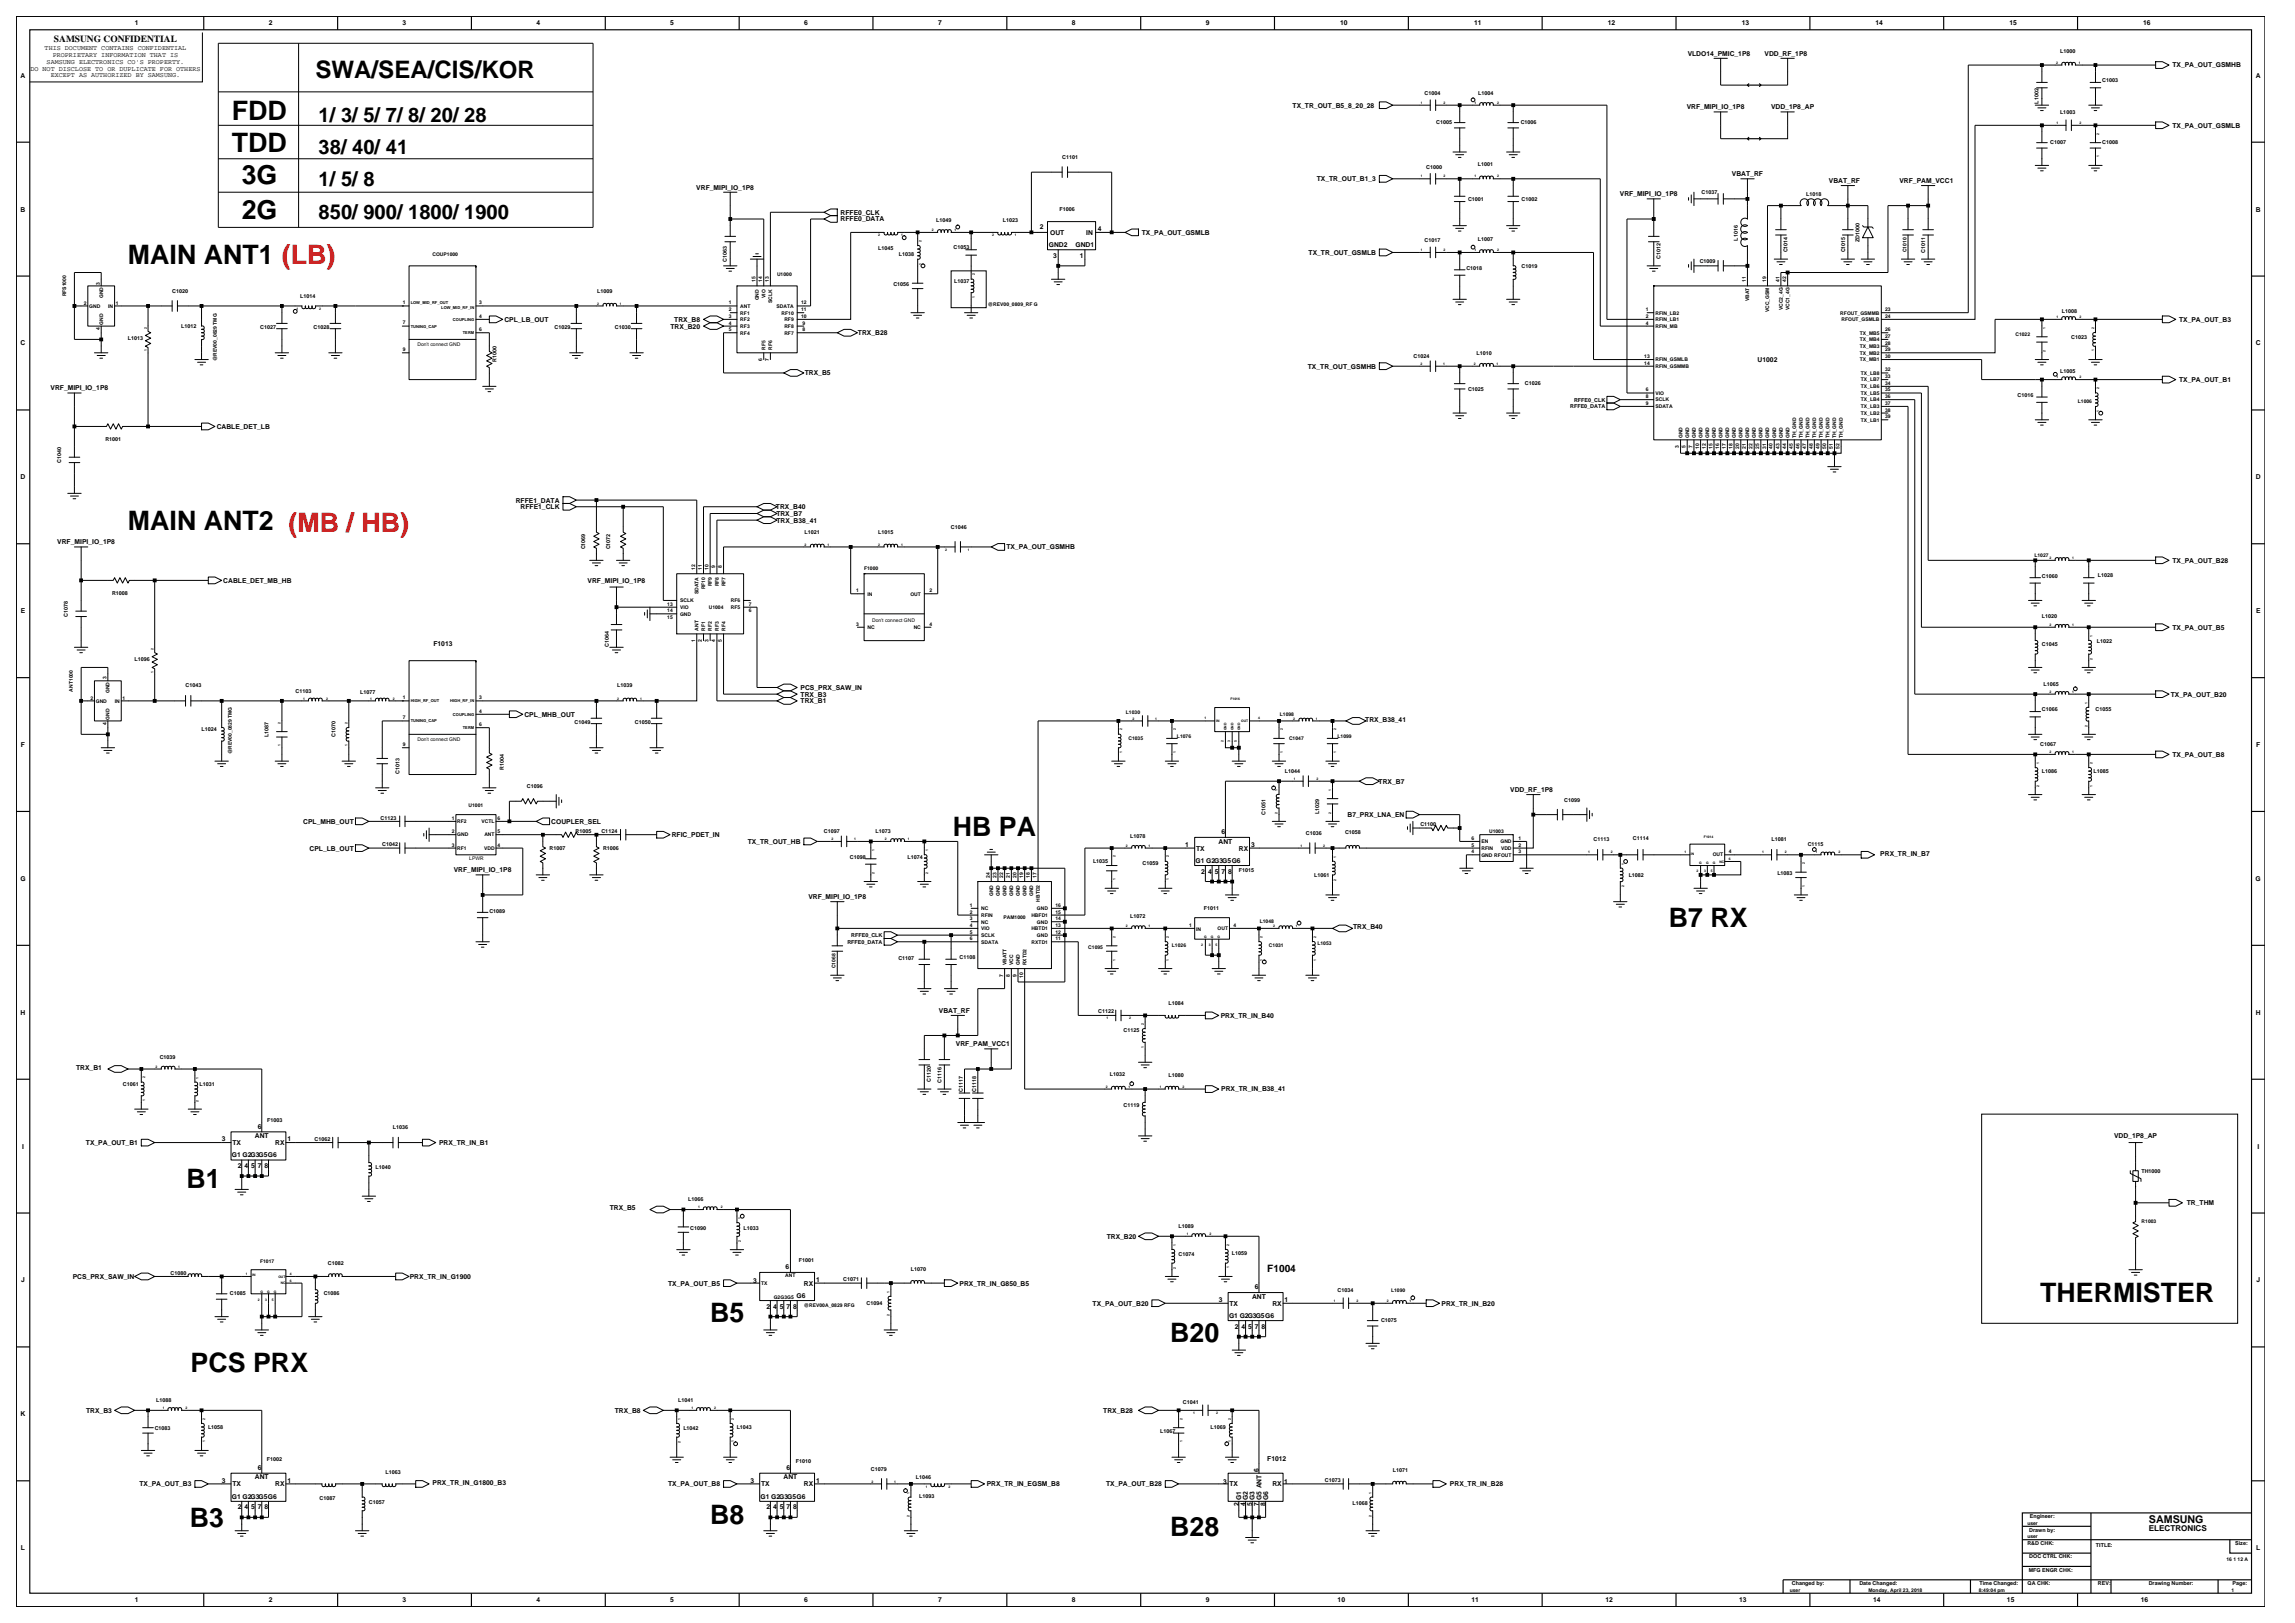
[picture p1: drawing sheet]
<svg xmlns="http://www.w3.org/2000/svg" width="420mm" height="297mm" viewBox="0 0 420 297" stroke-linecap="round" stroke-linejoin="round" font-family="sans-serif">
<defs><g id="words">
<g font-size="4.9">
<text x="42.4" y="22">FDD</text>
<text x="42.4" y="27.8">TDD</text>
<text x="44.2" y="33.6">3G</text>
<text x="44.2" y="40.1">2G</text>
<text x="23.4" y="48.3">MAIN ANT1 (LB)</text>
<text x="23.4" y="97">MAIN ANT2 (MB / HB)</text>
<text x="174.4" y="153.1">HB PA</text>
<text x="305.4" y="169.6">B7 RX</text>
<text x="34.1" y="217.3">B1</text>
<text x="373.4" y="238.2">THERMISTER</text>
<text x="130" y="241.8">B5</text>
<text x="214.2" y="245.5">B20</text>
<text x="34.9" y="251">PCS PRX</text>
<text x="34.7" y="279.5">B3</text>
<text x="130" y="278.9">B8</text>
<text x="214.2" y="281">B28</text>
</g>
<text font-size="4.4" x="57.7" y="14.4">SWA/SEA/CIS/KOR</text>
<g font-size="3.7">
<text x="58.3" y="22.3">1/ 3/ 5/ 7/ 8/ 20/ 28</text>
<text x="58.3" y="28.1">38/ 40/ 41</text>
<text x="58.3" y="34">1/ 5/ 8</text>
<text x="58.3" y="40.1">850/ 900/ 1800/ 1900</text>
</g>
<text font-size="2" x="393.3" y="278.8">SAMSUNG</text>
<text font-size="1.9" x="231.9" y="232.7">F1004</text>
<text font-size="1.7" x="9.9" y="7.7">SAMSUNG CONFIDENTIAL</text>
<text font-size="1.5" x="393.3" y="280.1">ELECTRONICS</text>
<g font-size="1.2">
<text x="24.7" y="4.7">1</text>
<text x="49.2" y="4.7">2</text>
<text x="73.7" y="4.7">3</text>
<text x="98.2" y="4.7">4</text>
<text x="122.7" y="4.7">5</text>
<text x="147.2" y="4.7">6</text>
<text x="171.7" y="4.7">7</text>
<text x="196.2" y="4.7">8</text>
<text x="220.7" y="4.7">9</text>
<text x="245.3" y="4.7">10</text>
<text x="269.8" y="4.7">11</text>
<text x="294.3" y="4.7">12</text>
<text x="318.7" y="4.7">13</text>
<text x="343.2" y="4.7">14</text>
<text x="367.7" y="4.7">15</text>
<text x="392.2" y="4.7">16</text>
<text x="8.2" y="9.2">THIS DOCUMENT CONTAINS CONFIDENTIAL</text>
<text x="8.5" y="11.7">SAMSUNG ELECTRONICS CO'S PROPERTY.</text>
<text x="9.6" y="10.5">PROPRIETARY INFORMATION THAT IS</text>
<text x="308.9" y="10.2">VLDO14_PMIC_1P8</text>
<text x="322.9" y="10.2">VDD_RF_1P8</text>
<text x="3.8" y="14.2">A</text>
<text x="5.6" y="12.9">DO NOT DISCLOSE TO OR DUPLICATE FOR OTHERS</text>
<text x="9.3" y="14.1">EXCEPT AS AUTHORIZED BY SAMSUNG.</text>
<text x="397.6" y="12.3">TX_PA_OUT_GSMHB</text>
<text x="412.8" y="14.2">A</text>
<text x="236.6" y="19.7">TX_TR_OUT_B5_8_20_28</text>
<text x="308.7" y="20">VRF_MIPI_IO_1P8</text>
<text x="324.1" y="20">VDD_1P8_AP</text>
<text x="397.6" y="23.4">TX_PA_OUT_GSMLB</text>
<text x="127.4" y="34.7">VRF_MIPI_IO_1P8</text>
<text x="241" y="33.2">TX_TR_OUT_B1_3</text>
<text x="296.4" y="35.9">VRF_MIPI_IO_1P8</text>
<text x="316.9" y="32.2">VBAT_RF</text>
<text x="334.7" y="33.5">VBAT_RF</text>
<text x="347.6" y="33.5">VRF_PAM_VCC1</text>
<text x="3.8" y="38.7">B</text>
<text x="153.8" y="40.5">RFFE0_DATA</text>
<text x="153.8" y="39.3">RFFE0_CLK</text>
<text x="190.3" y="41.9">2</text>
<text x="412.8" y="38.7">B</text>
<text x="191.9" y="45.2">GND2</text>
<text x="192.2" y="43">OUT</text>
<text x="192.7" y="47.2">3</text>
<text x="196.8" y="45.2">GND1</text>
<text x="197.6" y="47.2">1</text>
<text x="198.8" y="43">IN</text>
<text x="200.9" y="42.2">4</text>
<text x="209" y="43">TX_PA_OUT_GSMLB</text>
<text x="239.5" y="46.6">TX_TR_OUT_GSMLB</text>
<text x="92.3" y="58.9">CPL_LB_OUT</text>
<text x="123.4" y="58.9">TRX_B8</text>
<text x="398.8" y="58.9">TX_PA_OUT_B3</text>
<text x="3.8" y="63.2">C</text>
<text x="122.7" y="60.1">TRX_B20</text>
<text x="157" y="61.3">TRX_B28</text>
<text x="412.8" y="63.2">C</text>
<text x="9.3" y="71.4">VRF_MIPI_IO_1P8</text>
<text x="147.3" y="68.7">TRX_B5</text>
<text x="239.3" y="67.5">TX_TR_OUT_GSMHB</text>
<text x="321.6" y="66.2">U1002</text>
<text x="398.8" y="69.9">TX_PA_OUT_B1</text>
<text x="39.7" y="78.5">CABLE_DET_LB</text>
<text x="3.8" y="87.7">D</text>
<text x="412.8" y="87.7">D</text>
<text x="94.4" y="92">RFFE1_DATA</text>
<text x="95.3" y="93.2">RFFE1_CLK</text>
<text x="142" y="93.2">TRX_B40</text>
<text x="142.1" y="94.4">TRX_B7</text>
<text x="142.1" y="95.6">TRX_B38_41</text>
<text x="10.5" y="99.6">VRF_MIPI_IO_1P8</text>
<text x="184.2" y="100.5">TX_PA_OUT_GSMHB</text>
<text x="40.9" y="106.6">CABLE_DET_MB_HB</text>
<text x="107.5" y="106.6">VRF_MIPI_IO_1P8</text>
<text x="397.6" y="103">TX_PA_OUT_B28</text>
<text x="3.8" y="112.2">E</text>
<text x="412.9" y="112.2">E</text>
<text x="79.3" y="118.3">F1013</text>
<text x="397.6" y="115.2">TX_PA_OUT_B5</text>
<text x="96" y="131.1">CPL_MHB_OUT</text>
<text x="146.5" y="127.5">TRX_B3</text>
<text x="146.5" y="128.7">TRX_B1</text>
<text x="146.5" y="126.2">PCS_PRX_SAW_IN</text>
<text x="397.3" y="127.5">TX_PA_OUT_B20</text>
<text x="3.8" y="136.7">F</text>
<text x="249.9" y="132.1">TRX_B38_41</text>
<text x="412.9" y="136.7">F</text>
<text x="252.3" y="143.4">TRX_B7</text>
<text x="397.6" y="138.5">TX_PA_OUT_B8</text>
<text x="246.6" y="149.5">B7_PRX_LNA_EN</text>
<text x="276.4" y="144.9">VDD_RF_1P8</text>
<text x="55.5" y="150.7">CPL_MHB_OUT</text>
<text x="56.7" y="155.6">CPL_LB_OUT</text>
<text x="100.9" y="150.7">COUPLER_SEL</text>
<text x="122.9" y="153.2">RFIC_PDET_IN</text>
<text x="136.8" y="154.4">TX_TR_OUT_HB</text>
<text x="216.9" y="154.9">1</text>
<text x="218.9" y="155.6">TX</text>
<text x="223" y="154.4">ANT</text>
<text x="223.5" y="152.7">6</text>
<text x="226.7" y="155.6">RX</text>
<text x="229" y="154.9">3</text>
<text x="3.7" y="161.2">G</text>
<text x="83.1" y="159.6">VRF_MIPI_IO_1P8</text>
<text x="218.8" y="157.9">G1 G2G3G5G6</text>
<text x="219.9" y="159.8">2</text>
<text x="221.1" y="159.8">4</text>
<text x="222.3" y="159.8">5</text>
<text x="223.5" y="159.8">7 8</text>
<text x="344.1" y="156.5">PRX_TR_IN_B7</text>
<text x="412.8" y="161.2">G</text>
<text x="147.9" y="164.5">VRF_MIPI_IO_1P8</text>
<text x="247.6" y="170">TRX_B40</text>
<text x="3.8" y="185.7">H</text>
<text x="171.8" y="185.3">VBAT_RF</text>
<text x="412.8" y="185.7">H</text>
<text x="174.9" y="191.5">VRF_PAM_VCC1</text>
<text x="223.4" y="186.3">PRX_TR_IN_B40</text>
<text x="13.9" y="195.7">TRX_B1</text>
<text x="223.5" y="199.7">PRX_TR_IN_B38_41</text>
<text x="15.7" y="209.5">TX_PA_OUT_B1</text>
<text x="40.6" y="208.8">3</text>
<text x="42.5" y="209.5">TX</text>
<text x="46.6" y="208.2">ANT</text>
<text x="47.2" y="206.5">6</text>
<text x="50.4" y="209.5">RX</text>
<text x="52.6" y="208.8">1</text>
<text x="80.4" y="209.5">PRX_TR_IN_B1</text>
<text x="386.9" y="208.3">VDD_1P8_AP</text>
<text x="4" y="210.2">I</text>
<text x="42.4" y="211.8">G1 G2G3G5G6</text>
<text x="43.5" y="213.7">2</text>
<text x="44.7" y="213.7">4 5</text>
<text x="47.2" y="213.7">7</text>
<text x="48.4" y="213.7">8</text>
<text x="413.1" y="210.2">I</text>
<text x="111.6" y="221.5">TRX_B5</text>
<text x="400.2" y="220.5">TR_THM</text>
<text x="202.5" y="226.7">TRX_B20</text>
<text x="143.7" y="232.3">6</text>
<text x="3.9" y="234.7">J</text>
<text x="13.3" y="234">PCS_PRX_SAW_IN</text>
<text x="75" y="234">PRX_TR_IN_G1900</text>
<text x="122.3" y="235.2">TX_PA_OUT_B5</text>
<text x="137.8" y="234.8">3</text>
<text x="140.2" y="239.4">2</text>
<text x="141.5" y="239.4">4</text>
<text x="142.7" y="239.4">5</text>
<text x="143.9" y="239.4">7</text>
<text x="145.2" y="239.4">8</text>
<text x="145.8" y="237.5">G6</text>
<text x="147.1" y="235.2">RX</text>
<text x="149.4" y="234.5">1</text>
<text x="175.6" y="235.2">PRX_TR_IN_G850_B5</text>
<text x="200" y="238.9">TX_PA_OUT_B20</text>
<text x="223" y="238.2">3</text>
<text x="225" y="238.9">TX</text>
<text x="229.1" y="237.6">ANT</text>
<text x="229.7" y="235.9">6</text>
<text x="232.8" y="238.9">RX</text>
<text x="235.1" y="238.2">1</text>
<text x="263.8" y="238.9">PRX_TR_IN_B20</text>
<text x="412.9" y="234.7">J</text>
<text x="224.9" y="241.2">G1 G2G3G5G6</text>
<text x="226" y="243.1">2 4</text>
<text x="228.4" y="243.1">5</text>
<text x="229.7" y="243.1">7 8</text>
<text x="3.8" y="259.2">K</text>
<text x="15.8" y="258.5">TRX_B3</text>
<text x="112.5" y="258.5">TRX_B8</text>
<text x="201.9" y="258.5">TRX_B28</text>
<text x="47.2" y="269">6</text>
<text x="143.9" y="269">6</text>
<text x="230.4" y="269.3" transform="rotate(-90 230.4 269.3)">6</text>
<text x="231.9" y="267.4">F1012</text>
<text x="25.5" y="272">TX_PA_OUT_B3</text>
<text x="40.6" y="271.3">3</text>
<text x="42.4" y="274.2">G1 G2G3G5G6</text>
<text x="42.5" y="272">TX</text>
<text x="46.6" y="270.7">ANT</text>
<text x="50.4" y="272">RX</text>
<text x="52.6" y="271.3">1</text>
<text x="79.2" y="271.7">PRX_TR_IN_G1800_B3</text>
<text x="122.3" y="272">TX_PA_OUT_B8</text>
<text x="137.3" y="271.3">3</text>
<text x="139.2" y="274.2">G1 G2G3G5G6</text>
<text x="139.3" y="272">TX</text>
<text x="143.4" y="270.7">ANT</text>
<text x="147.1" y="272">RX</text>
<text x="149.4" y="271.3">1</text>
<text x="180.6" y="272">PRX_TR_IN_EGSM_B8</text>
<text x="202.4" y="272">TX_PA_OUT_B28</text>
<text x="223.8" y="271.5">3</text>
<text x="225" y="272">TX</text>
<text x="226.7" y="275.7" transform="rotate(-90 226.7 275.7)">2</text>
<text x="227.2" y="274.5" transform="rotate(-90 227.2 274.5)">G1</text>
<text x="227.9" y="275.7" transform="rotate(-90 227.9 275.7)">4</text>
<text x="228.4" y="274.5" transform="rotate(-90 228.4 274.5)">G2</text>
<text x="229.2" y="275.7" transform="rotate(-90 229.2 275.7)">5</text>
<text x="229.6" y="274.5" transform="rotate(-90 229.6 274.5)">G3</text>
<text x="230.4" y="275.7" transform="rotate(-90 230.4 275.7)">7</text>
<text x="230.8" y="274.5" transform="rotate(-90 230.8 274.5)">G5 ANT</text>
<text x="231.6" y="275.7" transform="rotate(-90 231.6 275.7)">8</text>
<text x="232.1" y="274.5" transform="rotate(-90 232.1 274.5)">G6</text>
<text x="232.8" y="272">RX</text>
<text x="235" y="271.5">1</text>
<text x="265.4" y="272">PRX_TR_IN_B28</text>
<text x="43.5" y="276.2">2</text>
<text x="44.7" y="276.2">4 5</text>
<text x="47.2" y="276.2">7</text>
<text x="48.4" y="276.2">8</text>
<text x="140.2" y="276.2">2</text>
<text x="141.5" y="276.2">4 5</text>
<text x="143.9" y="276.2">7</text>
<text x="145.2" y="276.2">8</text>
<text x="3.8" y="283.7">L</text>
<text x="412.9" y="283.7">L</text>
<text x="24.7" y="293.2">1</text>
<text x="49.2" y="293.2">2</text>
<text x="73.7" y="293.2">3</text>
<text x="98.2" y="293.2">4</text>
<text x="122.7" y="293.2">5</text>
<text x="147.2" y="293.2">6</text>
<text x="171.7" y="293.2">7</text>
<text x="196.2" y="293.2">8</text>
<text x="220.7" y="293.2">9</text>
<text x="244.8" y="293.2">10</text>
<text x="269.3" y="293.2">11</text>
<text x="293.8" y="293.2">12</text>
<text x="318.3" y="293.2">13</text>
<text x="342.8" y="293.2">14</text>
<text x="367.3" y="293.2">15</text>
<text x="391.8" y="293.2">16</text>
</g>
<g font-size="1">
<text x="377" y="9.8">L1000</text>
<text x="260.7" y="17.4">C1004</text>
<text x="270.5" y="17.4">L1004</text>
<text x="384.7" y="15.1">C1003</text>
<text x="262.9" y="22.7">C1005</text>
<text x="278.3" y="22.7">C1006</text>
<text x="373.1" y="18.9" transform="rotate(-90 373.1 18.9)">L1002</text>
<text x="377" y="20.8">L1003</text>
<text x="194.4" y="29.1">C1101</text>
<text x="375.2" y="26.4">C1007</text>
<text x="384.7" y="26.3">C1008</text>
<text x="261" y="30.9">C1000</text>
<text x="270.5" y="30.4">L1001</text>
<text x="311.4" y="35.6">C1037</text>
<text x="330.5" y="35.8">L1018</text>
<text x="171.3" y="40.7">L1049</text>
<text x="183.6" y="40.7">L1023</text>
<text x="193.9" y="38.6">F1006</text>
<text x="268.7" y="36.7">C1001</text>
<text x="278.5" y="36.7">C1002</text>
<text x="133" y="47.9" transform="rotate(-90 133 47.9)">C1063</text>
<text x="160.7" y="45.7">L1045</text>
<text x="164.5" y="46.8">L1038</text>
<text x="174.5" y="45.6">C1053</text>
<text x="260.7" y="44.4">C1017</text>
<text x="270.5" y="44">L1007</text>
<text x="303.9" y="47.4" transform="rotate(-90 303.9 47.4)">C1012</text>
<text x="318" y="44" transform="rotate(-90 318 44)">L1016</text>
<text x="327.1" y="46.2" transform="rotate(-90 327.1 46.2)">C1014</text>
<text x="337.6" y="46.2" transform="rotate(-90 337.6 46.2)">C1015</text>
<text x="340.3" y="44.4" transform="rotate(-90 340.3 44.4)">ZD1000</text>
<text x="352.3" y="46.4" transform="rotate(-90 352.3 46.4)">C1011</text>
<text x="31.5" y="53.5">C1020</text>
<text x="109.3" y="53.5">L1009</text>
<text x="163.5" y="52.3">C1056</text>
<text x="174.6" y="51.7">L1037</text>
<text x="268.4" y="49.4">C1018</text>
<text x="278.5" y="49">C1019</text>
<text x="311.1" y="48.1">C1009</text>
<text x="33.2" y="60">L1012</text>
<text x="54.9" y="54.5">L1014</text>
<text x="377.3" y="57.3">L1008</text>
<text x="23.4" y="62.2">L1013</text>
<text x="47.6" y="60.3">C1027</text>
<text x="57.4" y="60.3">C1028</text>
<text x="101.5" y="60.3">C1029</text>
<text x="112.5" y="60.3">C1030</text>
<text x="258.7" y="65.5">C1024</text>
<text x="270.2" y="65">L1010</text>
<text x="379" y="62.1">C1023</text>
<text x="90.9" y="66.3" transform="rotate(-90 90.9 66.3)">R1000</text>
<text x="268.7" y="71.6">C1025</text>
<text x="279.1" y="70.4">C1026</text>
<text x="377" y="68.3">L1005</text>
<text x="287.4" y="74.7">RFFE0_DATA</text>
<text x="288.1" y="73.5">RFFE0_CLK</text>
<text x="369.2" y="72.6">C1016</text>
<text x="19.3" y="80.7">R1001</text>
<text x="11.2" y="84.6" transform="rotate(-90 11.2 84.6)">C1040</text>
<text x="107.1" y="100.5" transform="rotate(-90 107.1 100.5)">C1069</text>
<text x="111.7" y="100.5" transform="rotate(-90 111.7 100.5)">C1072</text>
<text x="147.3" y="97.6">L1021</text>
<text x="160.7" y="97.6">L1015</text>
<text x="174" y="96.9">C1046</text>
<text x="373.7" y="105.7">C1060</text>
<text x="383.9" y="105.5">L1028</text>
<text x="12.4" y="112.8" transform="rotate(-90 12.4 112.8)">C1078</text>
<text x="20.5" y="108.9">R1008</text>
<text x="373.7" y="113">L1020</text>
<text x="111.4" y="118.3" transform="rotate(-90 111.4 118.3)">C1064</text>
<text x="373.7" y="118.1">C1045</text>
<text x="383.7" y="117.6">L1022</text>
<text x="24.6" y="121">L1096</text>
<text x="34" y="125.8">C1043</text>
<text x="113" y="125.8">L1039</text>
<text x="374" y="125.5">L1065</text>
<text x="54.1" y="126.7">C1103</text>
<text x="65.9" y="127">L1077</text>
<text x="373.7" y="130.2">C1066</text>
<text x="383.5" y="130.2">C1055</text>
<text x="36.9" y="133.8">L1024</text>
<text x="49.1" y="134.9" transform="rotate(-90 49.1 134.9)">L1087</text>
<text x="61.4" y="134.9" transform="rotate(-90 61.4 134.9)">C1070</text>
<text x="105.2" y="132.5">C1049</text>
<text x="116.2" y="132.5">C1050</text>
<text x="373.4" y="136.5">C1067</text>
<text x="73.1" y="141.7" transform="rotate(-90 73.1 141.7)">C1013</text>
<text x="92.2" y="141" transform="rotate(-90 92.2 141)">R1004</text>
<text x="235.1" y="141.4">L1044</text>
<text x="373.7" y="141.4">L1086</text>
<text x="383.1" y="141.4">L1085</text>
<text x="69.7" y="150">C1123</text>
<text x="96.4" y="144.2">C1096</text>
<text x="231.6" y="149" transform="rotate(-90 231.6 149)">C1051</text>
<text x="241.4" y="148.9" transform="rotate(-90 241.4 148.9)">L1029</text>
<text x="286.3" y="146.7">C1099</text>
<text x="70" y="154.9">C1042</text>
<text x="100.6" y="155.5">R1007</text>
<text x="105.3" y="152.4">R1005</text>
<text x="110.1" y="152.4">C1124</text>
<text x="110.4" y="155.5">R1006</text>
<text x="150.8" y="152.4">C1097</text>
<text x="160.2" y="152.4">L1073</text>
<text x="206.8" y="153.4">L1078</text>
<text x="239" y="152.7">C1036</text>
<text x="246.2" y="152.5">C1058</text>
<text x="259.9" y="151.2">C1100</text>
<text x="291.6" y="154">C1113</text>
<text x="298.8" y="153.8">C1114</text>
<text x="324.2" y="154">L1081</text>
<text x="330.8" y="154.9">C1115</text>
<text x="155.5" y="157.1">C1098</text>
<text x="166.1" y="157.1">L1074</text>
<text x="200" y="158">L1035</text>
<text x="209.1" y="158.3">C1059</text>
<text x="226.7" y="159.5">F1015</text>
<text x="240.5" y="160.4">L1061</text>
<text x="298.1" y="160.4">L1082</text>
<text x="325.3" y="160.1">L1083</text>
<text x="89.6" y="167.1">C1089</text>
<text x="220.3" y="166.6">F1011</text>
<text x="155.1" y="172.7">RFFE0_DATA</text>
<text x="155.8" y="171.5">RFFE0_CLK</text>
<text x="206.8" y="168">L1072</text>
<text x="164.4" y="175.7">C1107</text>
<text x="175.6" y="175.4">C1108</text>
<text x="201" y="185.3">C1122</text>
<text x="213.9" y="184">L1084</text>
<text x="205.6" y="188.9">C1125</text>
<text x="29.2" y="193.8">C1039</text>
<text x="203.1" y="196.8">L1032</text>
<text x="213.9" y="197.1">L1080</text>
<text x="22.5" y="198.8">C1061</text>
<text x="36.5" y="198.8">L1031</text>
<text x="170.4" y="198" transform="rotate(-90 170.4 198)">C1120</text>
<text x="172.3" y="198.2" transform="rotate(-90 172.3 198.2)">C1116</text>
<text x="176.2" y="199.7" transform="rotate(-90 176.2 199.7)">C1117</text>
<text x="178.6" y="199.7" transform="rotate(-90 178.6 199.7)">C1118</text>
<text x="205.6" y="202.7">C1119</text>
<text x="48.9" y="205.3">F1003</text>
<text x="57.6" y="208.8">C1062</text>
<text x="71.9" y="206.6">L1036</text>
<text x="68.7" y="214">L1040</text>
<text x="391.9" y="214.6">TH1000</text>
<text x="125.9" y="219.8">L1066</text>
<text x="126.3" y="225">C1090</text>
<text x="136.1" y="225">L1033</text>
<text x="215.7" y="224.7">L1089</text>
<text x="31.2" y="233.3">C1080</text>
<text x="60" y="231.4">C1082</text>
<text x="146.2" y="230.9">F1001</text>
<text x="166.7" y="232.6">L1070</text>
<text x="215.7" y="229.9">C1074</text>
<text x="225.4" y="229.6">L1059</text>
<text x="42.1" y="236.9">C1085</text>
<text x="59.2" y="236.9">C1086</text>
<text x="154.3" y="234.5">C1071</text>
<text x="158.6" y="238.8">C1094</text>
<text x="244.8" y="236.4">C1034</text>
<text x="252.7" y="241.8">C1075</text>
<text x="28.6" y="256.5">L1088</text>
<text x="124.1" y="256.5">L1041</text>
<text x="216.5" y="256.9">C1041</text>
<text x="28.3" y="261.7">C1083</text>
<text x="38.1" y="261.4">L1058</text>
<text x="125.1" y="261.7">L1042</text>
<text x="134.8" y="261.4">L1043</text>
<text x="212.3" y="262.1">L1067</text>
<text x="221.5" y="261.4">L1069</text>
<text x="48.8" y="267.3">F1002</text>
<text x="70.6" y="269.7">L1063</text>
<text x="145.6" y="267.7">F1010</text>
<text x="159.4" y="269.1">C1079</text>
<text x="254.9" y="269.3">L1071</text>
<text x="58.5" y="274.4">C1087</text>
<text x="67.5" y="275.2">C1057</text>
<text x="167.6" y="270.7">L1046</text>
<text x="168.2" y="274.1">L1093</text>
<text x="242.5" y="271.2">C1073</text>
<text x="247.5" y="275.3">L1068</text>
<text x="371.4" y="280.2">Drawn by:</text>
<text x="371.5" y="277.8">Engineer:</text>
<text x="371" y="282.7">R&amp;D CHK:</text>
<text x="371.3" y="287.6">MFG ENGR CHK:</text>
<text x="371.4" y="285.2">DOC CTRL CHK:</text>
<text x="383.6" y="283">TITLE:</text>
<text x="409.1" y="282.7">Size:</text>
<text x="327.9" y="290.1">Changed by:</text>
<text x="340.3" y="290.1">Date Changed:</text>
<text x="362.2" y="290.1">Time Changed:</text>
<text x="371.1" y="290.1">QA CHK:</text>
<text x="383.9" y="290.1">REV:</text>
<text x="393.2" y="290.1">Drawing Number:</text>
<text x="408.6" y="290.1">Page:</text>
</g>
<g font-size=".9">
<text x="79.1" y="46.8">COUP1000</text>
<text x="348.9" y="46.1" transform="rotate(-90 348.9 46.1)">C1010</text>
<text x="18.3" y="52.1" transform="rotate(-90 18.3 52.1)">3</text>
<text x="138.2" y="51.6" transform="rotate(-90 138.2 51.6)">15</text>
<text x="139.5" y="51.6" transform="rotate(-90 139.5 51.6)">14</text>
<text x="140.7" y="51.6" transform="rotate(-90 140.7 51.6)">13</text>
<text x="142.2" y="50.5">U1000</text>
<text x="319.5" y="51.6" transform="rotate(-90 319.5 51.6)">11</text>
<text x="323.2" y="51.6" transform="rotate(-90 323.2 51.6)">19</text>
<text x="325.6" y="51.6" transform="rotate(-90 325.6 51.6)">41</text>
<text x="326.9" y="51.6" transform="rotate(-90 326.9 51.6)">42</text>
<text x="12.1" y="54.3" transform="rotate(-90 12.1 54.3)">RFS1000</text>
<text x="15.3" y="55.7">2</text>
<text x="16.3" y="56.3">GND</text>
<text x="18.9" y="59.4" transform="rotate(-90 18.9 59.4)">GND</text>
<text x="18.9" y="54.6" transform="rotate(-90 18.9 54.6)">GND</text>
<text x="19.8" y="56.3">IN</text>
<text x="21.2" y="55.7">1</text>
<text x="73.7" y="55.7">1</text>
<text x="73.7" y="59.4">7</text>
<text x="87.7" y="58.1">4</text>
<text x="87.7" y="55.7">3</text>
<text x="133.4" y="55.7">1</text>
<text x="133.4" y="56.9">2</text>
<text x="133.4" y="58.2">3</text>
<text x="133.4" y="59.4">4</text>
<text x="135.5" y="58.8">RF2</text>
<text x="135.5" y="56.3">ANT</text>
<text x="135.5" y="57.6">RF1</text>
<text x="138.9" y="55" transform="rotate(-90 138.9 55)">GND</text>
<text x="140.1" y="54.5" transform="rotate(-90 140.1 54.5)">VIO</text>
<text x="141.3" y="55.4" transform="rotate(-90 141.3 55.4)">SCLK</text>
<text x="142.1" y="56.3">SDATA</text>
<text x="143" y="57.6">RF10</text>
<text x="143.5" y="58.8">RF9</text>
<text x="146.6" y="58.2">10</text>
<text x="146.6" y="56.9">11</text>
<text x="146.6" y="55.7">12</text>
<text x="146.9" y="59.4">9</text>
<text x="180.8" y="56">@REV00_0809_RF G</text>
<text x="301.2" y="59.4">4</text>
<text x="301.2" y="58.2">2</text>
<text x="301.2" y="56.9">1</text>
<text x="302.9" y="58.8">RFIN_LB1</text>
<text x="302.9" y="57.6">RFIN_LB2</text>
<text x="320.1" y="55.1" transform="rotate(-90 320.1 55.1)">VBAT</text>
<text x="323.8" y="57.2" transform="rotate(-90 323.8 57.2)">VCC_GSM</text>
<text x="326.2" y="56.8" transform="rotate(-90 326.2 56.8)">VCC2_4G</text>
<text x="327.5" y="56.8" transform="rotate(-90 327.5 56.8)">VCC1_4G</text>
<text x="336.8" y="57.6">RFOUT_GSMMB</text>
<text x="337" y="58.8">RFOUT_GSMLB</text>
<text x="345" y="56.9">23</text>
<text x="345" y="58.2">24</text>
<text x="18.3" y="60.4" transform="rotate(-90 18.3 60.4)">4</text>
<text x="73.7" y="64.3">9</text>
<text x="76.4" y="63.3">Don't connect GND</text>
<text x="87.7" y="60.6">6</text>
<text x="133.4" y="60.6">5</text>
<text x="135.5" y="60">RF3</text>
<text x="135.5" y="61.2">RF4</text>
<text x="140.1" y="64" transform="rotate(-90 140.1 64)">RF5</text>
<text x="141.3" y="64" transform="rotate(-90 141.3 64)">RF6</text>
<text x="143.5" y="61.2">RF7</text>
<text x="143.5" y="60">RF8</text>
<text x="146.9" y="60.6">8</text>
<text x="300.9" y="65.5">13</text>
<text x="302.9" y="60">RFIN_MB</text>
<text x="340.4" y="64.9">TX_MB2</text>
<text x="340.4" y="61.2">TX_MB5</text>
<text x="340.4" y="62.4">TX_MB4</text>
<text x="340.4" y="63.7">TX_MB3</text>
<text x="345" y="64.3">29</text>
<text x="345" y="65.5">30</text>
<text x="345" y="60.6">26</text>
<text x="345" y="61.8">27</text>
<text x="345" y="63.1">28</text>
<text x="368.8" y="61.5">C1022</text>
<text x="39.7" y="66.1" transform="rotate(-90 39.7 66.1)">@REV00_0829 TMG</text>
<text x="139.5" y="66" transform="rotate(-90 139.5 66)">6</text>
<text x="140.7" y="66" transform="rotate(-90 140.7 66)">7</text>
<text x="300.9" y="66.7">14</text>
<text x="301.2" y="71.6">6</text>
<text x="302.9" y="67.3">RFIN_GSMMB</text>
<text x="302.9" y="66.1">RFIN_GSMLB</text>
<text x="340.4" y="66.1">TX_MB1</text>
<text x="340.6" y="68.6">TX_LB8</text>
<text x="340.6" y="69.8">TX_LB7</text>
<text x="340.6" y="71">TX_LB6</text>
<text x="345" y="68">32</text>
<text x="345" y="69.2">33</text>
<text x="345" y="70.4">34</text>
<text x="345" y="71.6">35</text>
<text x="301.2" y="72.9">8</text>
<text x="301.2" y="74.1">9</text>
<text x="302.9" y="72.2">VIO</text>
<text x="302.9" y="73.5">SCLK</text>
<text x="302.9" y="74.7">SDATA</text>
<text x="340.6" y="73.5">TX_LB4</text>
<text x="340.6" y="74.7">TX_LB3</text>
<text x="340.6" y="75.9">TX_LB2</text>
<text x="340.6" y="77.1">TX_LB1</text>
<text x="340.6" y="72.2">TX_LB5</text>
<text x="345" y="72.9">36</text>
<text x="345" y="74.1">37</text>
<text x="345" y="75.3">38</text>
<text x="345" y="76.5">39</text>
<text x="380.3" y="73.7">L1006</text>
<text x="307.3" y="82" transform="rotate(-90 307.3 82)">3</text>
<text x="307.9" y="80.2" transform="rotate(-90 307.9 80.2)">GND</text>
<text x="308.5" y="82" transform="rotate(-90 308.5 82)">5</text>
<text x="309.1" y="80.2" transform="rotate(-90 309.1 80.2)">GND</text>
<text x="309.7" y="82" transform="rotate(-90 309.7 82)">7</text>
<text x="310.3" y="80.2" transform="rotate(-90 310.3 80.2)">GND</text>
<text x="310.9" y="82.2" transform="rotate(-90 310.9 82.2)">10</text>
<text x="311.6" y="80.2" transform="rotate(-90 311.6 80.2)">GND</text>
<text x="312.2" y="82.2" transform="rotate(-90 312.2 82.2)">12</text>
<text x="312.8" y="80.2" transform="rotate(-90 312.8 80.2)">GND</text>
<text x="313.4" y="82.2" transform="rotate(-90 313.4 82.2)">15</text>
<text x="314" y="80.2" transform="rotate(-90 314 80.2)">GND</text>
<text x="314.6" y="82.2" transform="rotate(-90 314.6 82.2)">16</text>
<text x="315.2" y="80.2" transform="rotate(-90 315.2 80.2)">GND</text>
<text x="315.8" y="82.2" transform="rotate(-90 315.8 82.2)">17</text>
<text x="316.5" y="80.2" transform="rotate(-90 316.5 80.2)">GND</text>
<text x="317.1" y="82.2" transform="rotate(-90 317.1 82.2)">18</text>
<text x="317.7" y="80.2" transform="rotate(-90 317.7 80.2)">GND</text>
<text x="318.3" y="82.2" transform="rotate(-90 318.3 82.2)">20</text>
<text x="318.9" y="80.2" transform="rotate(-90 318.9 80.2)">GND</text>
<text x="319.5" y="82.2" transform="rotate(-90 319.5 82.2)">21</text>
<text x="320.1" y="80.2" transform="rotate(-90 320.1 80.2)">GND</text>
<text x="320.7" y="82.2" transform="rotate(-90 320.7 82.2)">22</text>
<text x="321.4" y="80.2" transform="rotate(-90 321.4 80.2)">GND</text>
<text x="322" y="82.2" transform="rotate(-90 322 82.2)">25</text>
<text x="322.6" y="80.2" transform="rotate(-90 322.6 80.2)">GND</text>
<text x="323.2" y="82.2" transform="rotate(-90 323.2 82.2)">31</text>
<text x="323.8" y="80.2" transform="rotate(-90 323.8 80.2)">GND</text>
<text x="324.4" y="82.2" transform="rotate(-90 324.4 82.2)">40</text>
<text x="325" y="80.2" transform="rotate(-90 325 80.2)">GND</text>
<text x="325.6" y="82.2" transform="rotate(-90 325.6 82.2)">43</text>
<text x="326.2" y="80.2" transform="rotate(-90 326.2 80.2)">GND</text>
<text x="326.9" y="82.2" transform="rotate(-90 326.9 82.2)">44</text>
<text x="327.5" y="80.2" transform="rotate(-90 327.5 80.2)">GND</text>
<text x="328.1" y="82.2" transform="rotate(-90 328.1 82.2)">45</text>
<text x="328.7" y="80.2" transform="rotate(-90 328.7 80.2)">TH_GND</text>
<text x="329.3" y="82.2" transform="rotate(-90 329.3 82.2)">46</text>
<text x="329.9" y="80.2" transform="rotate(-90 329.9 80.2)">TH_GND</text>
<text x="330.5" y="82.2" transform="rotate(-90 330.5 82.2)">47</text>
<text x="331.1" y="80.2" transform="rotate(-90 331.1 80.2)">TH_GND</text>
<text x="331.8" y="82.2" transform="rotate(-90 331.8 82.2)">48</text>
<text x="332.4" y="80.2" transform="rotate(-90 332.4 80.2)">TH_GND</text>
<text x="333" y="82.2" transform="rotate(-90 333 82.2)">49</text>
<text x="333.6" y="80.2" transform="rotate(-90 333.6 80.2)">TH_GND</text>
<text x="334.2" y="82.2" transform="rotate(-90 334.2 82.2)">50</text>
<text x="334.8" y="80.2" transform="rotate(-90 334.8 80.2)">TH_GND</text>
<text x="335.4" y="82.2" transform="rotate(-90 335.4 82.2)">51</text>
<text x="336.1" y="80.2" transform="rotate(-90 336.1 80.2)">TH_GND</text>
<text x="336.7" y="82.2" transform="rotate(-90 336.7 82.2)">52</text>
<text x="337.3" y="80.2" transform="rotate(-90 337.3 80.2)">TH_GND</text>
<text x="372.3" y="101.9">L1027</text>
<text x="127.2" y="104.3" transform="rotate(-90 127.2 104.3)">12</text>
<text x="128.5" y="104.3" transform="rotate(-90 128.5 104.3)">11</text>
<text x="129.1" y="107.8" transform="rotate(-90 129.1 107.8)">RF10</text>
<text x="129.7" y="104.3" transform="rotate(-90 129.7 104.3)">10</text>
<text x="130.3" y="107.3" transform="rotate(-90 130.3 107.3)">RF9</text>
<text x="130.9" y="104" transform="rotate(-90 130.9 104)">9</text>
<text x="131.5" y="107.3" transform="rotate(-90 131.5 107.3)">RF8</text>
<text x="132.1" y="104" transform="rotate(-90 132.1 104)">8</text>
<text x="132.7" y="107.3" transform="rotate(-90 132.7 107.3)">RF7</text>
<text x="158.1" y="104.3">F1000</text>
<text x="122.1" y="110.8">13</text>
<text x="122.1" y="112">14</text>
<text x="122.1" y="113.3">15</text>
<text x="124.5" y="110.2">SCLK</text>
<text x="124.5" y="111.4">VIO</text>
<text x="124.5" y="112.7">GND</text>
<text x="127.8" y="108.7" transform="rotate(-90 127.8 108.7)">SDATA</text>
<text x="129.7" y="111.4">U1004</text>
<text x="133.8" y="111.4">RF5</text>
<text x="133.8" y="110.2">RF6</text>
<text x="137.1" y="112">6</text>
<text x="137.1" y="110.8">7</text>
<text x="156.7" y="108.4">1</text>
<text x="158.7" y="109">IN</text>
<text x="159.6" y="113.8">Don't connect GND</text>
<text x="166.6" y="109">OUT</text>
<text x="170.1" y="108.4">2</text>
<text x="127.2" y="117.5" transform="rotate(-90 127.2 117.5)">1</text>
<text x="127.8" y="115.4" transform="rotate(-90 127.8 115.4)">ANT</text>
<text x="128.5" y="117.5" transform="rotate(-90 128.5 117.5)">2</text>
<text x="129.1" y="115.4" transform="rotate(-90 129.1 115.4)">RF1</text>
<text x="129.7" y="117.5" transform="rotate(-90 129.7 117.5)">3</text>
<text x="130.3" y="115.4" transform="rotate(-90 130.3 115.4)">RF2</text>
<text x="130.9" y="117.5" transform="rotate(-90 130.9 117.5)">4</text>
<text x="131.5" y="115.4" transform="rotate(-90 131.5 115.4)">RF3</text>
<text x="132.1" y="117.5" transform="rotate(-90 132.1 117.5)">5</text>
<text x="132.7" y="115.4" transform="rotate(-90 132.7 115.4)">RF4</text>
<text x="156.7" y="114.5">3</text>
<text x="158.7" y="115.1">NC</text>
<text x="167.2" y="115.1">NC</text>
<text x="170.1" y="114.5">4</text>
<text x="19.5" y="124.3" transform="rotate(-90 19.5 124.3)">3</text>
<text x="13.3" y="126.5" transform="rotate(-90 13.3 126.5)">ANT1000</text>
<text x="16.5" y="128">2</text>
<text x="17.5" y="128.6">GND</text>
<text x="20.1" y="131.7" transform="rotate(-90 20.1 131.7)">GND</text>
<text x="20.1" y="126.9" transform="rotate(-90 20.1 126.9)">GND</text>
<text x="21" y="128.6">IN</text>
<text x="22.4" y="128">1</text>
<text x="73.7" y="127.9">1</text>
<text x="73.7" y="131.6">7</text>
<text x="87.7" y="130.4">4</text>
<text x="87.7" y="127.9">3</text>
<text x="206.1" y="130.7">L1030</text>
<text x="234.2" y="131">L1098</text>
<text x="19.5" y="132.7" transform="rotate(-90 19.5 132.7)">4</text>
<text x="73.7" y="136.5">9</text>
<text x="76.4" y="135.6">Don't connect GND</text>
<text x="87.7" y="132.8">6</text>
<text x="206.5" y="135.3">C1035</text>
<text x="215.4" y="135">L1076</text>
<text x="235.9" y="135.3">C1047</text>
<text x="244.8" y="135">L1099</text>
<text x="42.4" y="138" transform="rotate(-90 42.4 138)">@REV00_0829 TMG</text>
<text x="85.7" y="147.6">U1001</text>
<text x="82.7" y="152.5">2</text>
<text x="82.7" y="154.9">3</text>
<text x="82.7" y="150.1">1</text>
<text x="83.7" y="153.1">GND</text>
<text x="83.7" y="155.5">RF1</text>
<text x="83.7" y="150.6">RF2</text>
<text x="88.1" y="150.6">VCTL</text>
<text x="88.6" y="155.5">VDD</text>
<text x="88.6" y="153.1">ANT</text>
<text x="91" y="154.9">4</text>
<text x="91" y="152.5">5</text>
<text x="91" y="150.1">6</text>
<text x="269.3" y="154.9">5</text>
<text x="269.3" y="153.7">6</text>
<text x="271.1" y="155.5">RFIN</text>
<text x="271.1" y="154.3">EN</text>
<text x="272.5" y="152.5">U1003</text>
<text x="274.6" y="154.3">GND</text>
<text x="274.7" y="155.5">VDD</text>
<text x="277.9" y="153.7">1</text>
<text x="277.9" y="154.9">2</text>
<text x="85.9" y="157.4">LPWR</text>
<text x="181.1" y="160.6" transform="rotate(-90 181.1 160.6)">24</text>
<text x="182.3" y="160.6" transform="rotate(-90 182.3 160.6)">23</text>
<text x="183.6" y="160.6" transform="rotate(-90 183.6 160.6)">22</text>
<text x="184.8" y="160.6" transform="rotate(-90 184.8 160.6)">21</text>
<text x="186" y="160.6" transform="rotate(-90 186 160.6)">20</text>
<text x="187.2" y="160.6" transform="rotate(-90 187.2 160.6)">19</text>
<text x="188.5" y="160.6" transform="rotate(-90 188.5 160.6)">18</text>
<text x="189.7" y="160.6" transform="rotate(-90 189.7 160.6)">17</text>
<text x="269.3" y="156.1">4</text>
<text x="271.1" y="156.8">GND RFOUT</text>
<text x="277.9" y="156.1">3</text>
<text x="313.4" y="156.7">OUT</text>
<text x="316.4" y="156.2">4</text>
<text x="177.5" y="167.2">2</text>
<text x="177.5" y="165.9">1</text>
<text x="179.6" y="167.8">RFIN</text>
<text x="179.6" y="166.5">NC</text>
<text x="181.7" y="164" transform="rotate(-90 181.7 164)">GND</text>
<text x="183" y="164" transform="rotate(-90 183 164)">GND</text>
<text x="184.2" y="164" transform="rotate(-90 184.2 164)">GND</text>
<text x="185.4" y="164" transform="rotate(-90 185.4 164)">GND</text>
<text x="186.6" y="164" transform="rotate(-90 186.6 164)">GND</text>
<text x="187.8" y="164" transform="rotate(-90 187.8 164)">GND</text>
<text x="188.7" y="167.8">HBFD1</text>
<text x="189.1" y="164" transform="rotate(-90 189.1 164)">GND</text>
<text x="189.8" y="166.5">GND</text>
<text x="190.3" y="165" transform="rotate(-90 190.3 165)">HBTD2</text>
<text x="193.1" y="167.2">15</text>
<text x="193.1" y="165.9">16</text>
<text x="177.5" y="168.4">3</text>
<text x="177.5" y="169.6">4</text>
<text x="177.5" y="170.8">5</text>
<text x="177.5" y="172.1">6</text>
<text x="179.6" y="172.7">SDATA</text>
<text x="179.6" y="169">NC</text>
<text x="179.6" y="170.2">VIO</text>
<text x="179.6" y="171.4">SCLK</text>
<text x="183.6" y="168.1">PAM1000</text>
<text x="188.7" y="170.2">HBTD1</text>
<text x="188.8" y="172.7">RXTD1</text>
<text x="189.8" y="171.4">GND</text>
<text x="189.8" y="169">GND</text>
<text x="193.1" y="170.8">12</text>
<text x="193.1" y="169.6">13</text>
<text x="193.1" y="168.4">14</text>
<text x="193.1" y="172.1">11</text>
<text x="199.2" y="173.6">C1095</text>
<text x="214.5" y="173.3">L1026</text>
<text x="217.6" y="169.7">1</text>
<text x="218.9" y="170.4">IN</text>
<text x="222.8" y="170.1">OUT</text>
<text x="225.7" y="169.7">4</text>
<text x="230.6" y="169">L1048</text>
<text x="232.2" y="173.3">C1031</text>
<text x="241.1" y="173">L1053</text>
<text x="152.9" y="177.2" transform="rotate(-90 152.9 177.2)">C1068</text>
<text x="183.6" y="178.7" transform="rotate(-90 183.6 178.7)">7</text>
<text x="184.2" y="176.6" transform="rotate(-90 184.2 176.6)">VBATT</text>
<text x="184.8" y="178.7" transform="rotate(-90 184.8 178.7)">8</text>
<text x="185.4" y="176.6" transform="rotate(-90 185.4 176.6)">VCC</text>
<text x="186" y="178.7" transform="rotate(-90 186 178.7)">9</text>
<text x="186.6" y="176.6" transform="rotate(-90 186.6 176.6)">GND</text>
<text x="187.2" y="179" transform="rotate(-90 187.2 179)">10</text>
<text x="187.8" y="176.6" transform="rotate(-90 187.8 176.6)">RXTD2</text>
<text x="391.9" y="223.8">R1003</text>
<text x="47.6" y="231.2">F1017</text>
<text x="143.7" y="233.7">ANT</text>
<text x="139.3" y="235.1">TX</text>
<text x="141.6" y="237.7">G2G3G5</text>
<text x="147.1" y="239.1">@REV00A_0829 RFG</text>
<text x="254.6" y="236.4">L1090</text>
<text x="371" y="279">user</text>
<text x="371" y="281.4">user</text>
<text x="407.5" y="285.7">16 1 12 A</text>
<text x="327.5" y="291.2">user</text>
<text x="341.9" y="291.2">Monday, April 23, 2018</text>
<text x="362.1" y="291.2">8:49:04 pm</text>
<text x="408.4" y="291.2">1</text>
</g>
<g font-size=".7">
<text x="75.2" y="55.7">LOW_MID_RF_OUT</text>
<text x="75.2" y="59.9">TUNING_CAP</text>
<text x="80.8" y="56.6">LOW_MID_RF_IN</text>
<text x="82.9" y="58.7">COUPLING</text>
<text x="84.7" y="61.2">TERM</text>
<text x="75.2" y="128.5">HIGH_RF_OUT</text>
<text x="82.4" y="128.5">HIGH_RF_IN</text>
<text x="82.9" y="131">COUPLING</text>
<text x="75.2" y="132.2">TUNING_CAP</text>
<text x="84.7" y="133.4">TERM</text>
</g>
<g font-size=".6">
<text x="376.3" y="11.7">2</text>
<text x="380.4" y="11.7">1</text>
<text x="260" y="19">1</text>
<text x="264.2" y="19">2</text>
<text x="269.8" y="19">1</text>
<text x="274" y="19">2</text>
<text x="376.4" y="22.7">1</text>
<text x="380.5" y="22.7">2</text>
<text x="384.2" y="28.8" transform="rotate(-90 384.2 28.8)">1</text>
<text x="384.2" y="24.6" transform="rotate(-90 384.2 24.6)">2</text>
<text x="260" y="32.5">1</text>
<text x="264.2" y="32.5">2</text>
<text x="269.8" y="32.5">1</text>
<text x="274" y="32.5">2</text>
<text x="160.7" y="43.2">2</text>
<text x="164.9" y="43.2">1</text>
<text x="168.6" y="44.2" transform="rotate(-90 168.6 44.2)">2</text>
<text x="170.5" y="42.3">2</text>
<text x="174.7" y="42.3">1</text>
<text x="181.5" y="43.2">2</text>
<text x="185.7" y="43.2">1</text>
<text x="260" y="45.9">1</text>
<text x="264.2" y="45.9">2</text>
<text x="269.8" y="45.9">1</text>
<text x="274" y="45.9">2</text>
<text x="168.6" y="48.4" transform="rotate(-90 168.6 48.4)">1</text>
<text x="178.4" y="50.4" transform="rotate(-90 178.4 50.4)">2</text>
<text x="54.3" y="56.7">1</text>
<text x="58.4" y="56.7">2</text>
<text x="109.3" y="55.7">2</text>
<text x="113.5" y="55.7">1</text>
<text x="178.4" y="54.5" transform="rotate(-90 178.4 54.5)">1</text>
<text x="376.4" y="58.2">1</text>
<text x="380.5" y="58.2">2</text>
<text x="26.8" y="64.3" transform="rotate(-90 26.8 64.3)">1</text>
<text x="26.8" y="60.1" transform="rotate(-90 26.8 60.1)">2</text>
<text x="374.4" y="64.4" transform="rotate(-90 374.4 64.4)">2</text>
<text x="374.4" y="60.3" transform="rotate(-90 374.4 60.3)">1</text>
<text x="383.2" y="64.3" transform="rotate(-90 383.2 64.3)">1</text>
<text x="383.2" y="60.1" transform="rotate(-90 383.2 60.1)">2</text>
<text x="259.9" y="66.8">2</text>
<text x="264.1" y="66.8">1</text>
<text x="269.7" y="66.8">2</text>
<text x="273.9" y="66.8">1</text>
<text x="376.4" y="69.2">1</text>
<text x="380.5" y="69.2">2</text>
<text x="384.2" y="71.2" transform="rotate(-90 384.2 71.2)">2</text>
<text x="384.2" y="75.3" transform="rotate(-90 384.2 75.3)">1</text>
<text x="147.3" y="99.8">2</text>
<text x="151.4" y="99.8">1</text>
<text x="160.7" y="99.8">2</text>
<text x="164.9" y="99.8">1</text>
<text x="173" y="100.8">2</text>
<text x="177.1" y="100.8">1</text>
<text x="375" y="102.3">2</text>
<text x="379.2" y="102.3">1</text>
<text x="28.1" y="118.9" transform="rotate(-90 28.1 118.9)">2</text>
<text x="375" y="114.5">2</text>
<text x="379.2" y="114.5">1</text>
<text x="382.9" y="116.6" transform="rotate(-90 382.9 116.6)">1</text>
<text x="28.1" y="123.1" transform="rotate(-90 28.1 123.1)">1</text>
<text x="382.9" y="120.7" transform="rotate(-90 382.9 120.7)">2</text>
<text x="55.5" y="128">1</text>
<text x="59.7" y="128">2</text>
<text x="67.8" y="128">1</text>
<text x="71.9" y="128">2</text>
<text x="113" y="128">2</text>
<text x="117.1" y="128">1</text>
<text x="207.3" y="131.7">2</text>
<text x="211.4" y="131.7">1</text>
<text x="220.4" y="131.5">1</text>
<text x="225.2" y="128.2">F1016</text>
<text x="230.2" y="131.5">4</text>
<text x="236.7" y="131.7">2</text>
<text x="240.8" y="131.7">1</text>
<text x="375" y="126.8">2</text>
<text x="379.2" y="126.8">1</text>
<text x="382" y="128.8" transform="rotate(-90 382 128.8)">1</text>
<text x="51.3" y="136.6" transform="rotate(-90 51.3 136.6)">1</text>
<text x="51.3" y="132.4" transform="rotate(-90 51.3 132.4)">2</text>
<text x="63.6" y="136.6" transform="rotate(-90 63.6 136.6)">1</text>
<text x="63.6" y="132.4" transform="rotate(-90 63.6 132.4)">2</text>
<text x="205.4" y="137.8" transform="rotate(-90 205.4 137.8)">1</text>
<text x="205.4" y="133.6" transform="rotate(-90 205.4 133.6)">2</text>
<text x="215.2" y="137.8" transform="rotate(-90 215.2 137.8)">1</text>
<text x="215.2" y="133.6" transform="rotate(-90 215.2 133.6)">2</text>
<text x="222.5" y="132.1">IN</text>
<text x="223.9" y="135.8" transform="rotate(-90 223.9 135.8)">2</text>
<text x="224.5" y="133.6" transform="rotate(-90 224.5 133.6)">GND</text>
<text x="225.1" y="135.8" transform="rotate(-90 225.1 135.8)">3</text>
<text x="225.7" y="133.6" transform="rotate(-90 225.7 133.6)">GND</text>
<text x="226.3" y="135.8" transform="rotate(-90 226.3 135.8)">5</text>
<text x="226.9" y="133.6" transform="rotate(-90 226.9 133.6)">GND</text>
<text x="227.1" y="132.1">OUT</text>
<text x="234.8" y="137.8" transform="rotate(-90 234.8 137.8)">1</text>
<text x="234.8" y="133.6" transform="rotate(-90 234.8 133.6)">2</text>
<text x="244.5" y="137.8" transform="rotate(-90 244.5 137.8)">1</text>
<text x="244.5" y="133.6" transform="rotate(-90 244.5 133.6)">2</text>
<text x="375" y="137.8">2</text>
<text x="379.2" y="137.8">1</text>
<text x="382" y="133" transform="rotate(-90 382 133)">2</text>
<text x="236.8" y="142.7">1</text>
<text x="240.9" y="142.7">2</text>
<text x="373.2" y="139.9" transform="rotate(-90 373.2 139.9)">1</text>
<text x="382.9" y="143.9" transform="rotate(-90 382.9 143.9)">1</text>
<text x="382.9" y="139.8" transform="rotate(-90 382.9 139.8)">2</text>
<text x="233.8" y="148.9" transform="rotate(-90 233.8 148.9)">2</text>
<text x="233.8" y="144.8" transform="rotate(-90 233.8 144.8)">1</text>
<text x="243.6" y="148.9" transform="rotate(-90 243.6 148.9)">2</text>
<text x="243.6" y="144.8" transform="rotate(-90 243.6 144.8)">1</text>
<text x="373.2" y="144" transform="rotate(-90 373.2 144)">2</text>
<text x="152.2" y="153.7">2</text>
<text x="156.3" y="153.7">1</text>
<text x="160" y="155.8" transform="rotate(-90 160 155.8)">1</text>
<text x="162" y="153.7">2</text>
<text x="166.1" y="153.7">1</text>
<text x="169.8" y="155.8" transform="rotate(-90 169.8 155.8)">1</text>
<text x="206" y="154.9">2</text>
<text x="210.2" y="154.9">1</text>
<text x="238" y="154.9">1</text>
<text x="242.1" y="154.9">2</text>
<text x="311.8" y="153.3">F1014</text>
<text x="160" y="159.9" transform="rotate(-90 160 159.9)">2</text>
<text x="169.8" y="159.9" transform="rotate(-90 169.8 159.9)">2</text>
<text x="204.1" y="161.1" transform="rotate(-90 204.1 161.1)">1</text>
<text x="204.1" y="156.9" transform="rotate(-90 204.1 156.9)">2</text>
<text x="213.9" y="161.1" transform="rotate(-90 213.9 161.1)">1</text>
<text x="213.9" y="156.9" transform="rotate(-90 213.9 156.9)">2</text>
<text x="244.5" y="161.2" transform="rotate(-90 244.5 161.2)">2</text>
<text x="244.5" y="157" transform="rotate(-90 244.5 157)">1</text>
<text x="290.7" y="156.2">1</text>
<text x="294.8" y="156.2">2</text>
<text x="297.2" y="158.2" transform="rotate(-90 297.2 158.2)">1</text>
<text x="308.3" y="156.2">1</text>
<text x="309.4" y="156.4">IN</text>
<text x="310.5" y="159.6">2</text>
<text x="311" y="158.1">G</text>
<text x="311.9" y="159.6">3</text>
<text x="312.2" y="158.1">G</text>
<text x="313.1" y="159.6">5</text>
<text x="313.4" y="158.1">G</text>
<text x="314.7" y="157.9">NC</text>
<text x="316.4" y="157.4">6</text>
<text x="322.5" y="156.2">1</text>
<text x="326.7" y="156.2">2</text>
<text x="330.3" y="158.1" transform="rotate(-90 330.3 158.1)">2</text>
<text x="332.3" y="156.2">1</text>
<text x="336.4" y="156.2">2</text>
<text x="297.2" y="162.4" transform="rotate(-90 297.2 162.4)">2</text>
<text x="330.3" y="162.3" transform="rotate(-90 330.3 162.3)">1</text>
<text x="204.1" y="171.6" transform="rotate(-90 204.1 171.6)">2</text>
<text x="206" y="169.7">2</text>
<text x="210.2" y="169.7">1</text>
<text x="213.9" y="171.6" transform="rotate(-90 213.9 171.6)">2</text>
<text x="219.9" y="173.1">2</text>
<text x="220.4" y="171.6">G</text>
<text x="221.2" y="173.1">3</text>
<text x="221.6" y="171.6">G</text>
<text x="222.5" y="173.1">5</text>
<text x="222.8" y="171.6">G</text>
<text x="231.1" y="171.6" transform="rotate(-90 231.1 171.6)">2</text>
<text x="233" y="169.7">2</text>
<text x="237.1" y="169.7">1</text>
<text x="240.9" y="171.6" transform="rotate(-90 240.9 171.6)">2</text>
<text x="204.1" y="175.8" transform="rotate(-90 204.1 175.8)">1</text>
<text x="213.9" y="175.8" transform="rotate(-90 213.9 175.8)">1</text>
<text x="231.1" y="175.8" transform="rotate(-90 231.1 175.8)">1</text>
<text x="240.9" y="175.8" transform="rotate(-90 240.9 175.8)">1</text>
<text x="202.5" y="186.5">1</text>
<text x="206.6" y="186.5">2</text>
<text x="209.3" y="191.7" transform="rotate(-90 209.3 191.7)">1</text>
<text x="209.3" y="187.5" transform="rotate(-90 209.3 187.5)">2</text>
<text x="26.5" y="197.3" transform="rotate(-90 26.5 197.3)">2</text>
<text x="28.5" y="195.4">2</text>
<text x="32.6" y="195.4">1</text>
<text x="36.4" y="197.4" transform="rotate(-90 36.4 197.4)">1</text>
<text x="26.5" y="201.5" transform="rotate(-90 26.5 201.5)">1</text>
<text x="36.4" y="201.6" transform="rotate(-90 36.4 201.6)">2</text>
<text x="202.4" y="199">2</text>
<text x="206.5" y="199">1</text>
<text x="212.3" y="199">1</text>
<text x="216.4" y="199">2</text>
<text x="127.8" y="221.1">1</text>
<text x="131.9" y="221.1">2</text>
<text x="135.6" y="227.3" transform="rotate(-90 135.6 227.3)">2</text>
<text x="135.6" y="223.1" transform="rotate(-90 135.6 223.1)">1</text>
<text x="217.2" y="226">1</text>
<text x="221.3" y="226">2</text>
<text x="225" y="227.9" transform="rotate(-90 225 227.9)">2</text>
<text x="45" y="233.3">1</text>
<text x="46.1" y="233.6">IN</text>
<text x="50.9" y="233.8">OUT</text>
<text x="53.1" y="233.3">4</text>
<text x="215.2" y="232.2" transform="rotate(-90 215.2 232.2)">2</text>
<text x="215.2" y="228" transform="rotate(-90 215.2 228)">1</text>
<text x="225" y="232.1" transform="rotate(-90 225 232.1)">1</text>
<text x="47.2" y="238">2</text>
<text x="47.7" y="236.5">G</text>
<text x="48.6" y="238">3</text>
<text x="48.9" y="236.5">G</text>
<text x="49.8" y="238">5</text>
<text x="50.1" y="236.5">G</text>
<text x="51.4" y="235">NC</text>
<text x="53.1" y="234.5">6</text>
<text x="162.8" y="236.6" transform="rotate(-90 162.8 236.6)">1</text>
<text x="244.1" y="238.2">1</text>
<text x="248.3" y="238.2">2</text>
<text x="253.8" y="238.2">2</text>
<text x="258" y="238.2">1</text>
<text x="162.8" y="240.8" transform="rotate(-90 162.8 240.8)">2</text>
<text x="29.8" y="257.8">1</text>
<text x="34" y="257.8">2</text>
<text x="126.5" y="257.8">1</text>
<text x="130.7" y="257.8">2</text>
<text x="37.6" y="263.9" transform="rotate(-90 37.6 263.9)">1</text>
<text x="37.6" y="259.8" transform="rotate(-90 37.6 259.8)">2</text>
<text x="124.5" y="259.9" transform="rotate(-90 124.5 259.9)">1</text>
<text x="134.3" y="263.9" transform="rotate(-90 134.3 263.9)">1</text>
<text x="134.3" y="259.8" transform="rotate(-90 134.3 259.8)">2</text>
<text x="216.4" y="263.9" transform="rotate(-90 216.4 263.9)">1</text>
<text x="216.4" y="259.8" transform="rotate(-90 216.4 259.8)">2</text>
<text x="218.4" y="258.7">1</text>
<text x="222.5" y="258.7">2</text>
<text x="225.2" y="263.9" transform="rotate(-90 225.2 263.9)">1</text>
<text x="225.2" y="259.8" transform="rotate(-90 225.2 259.8)">2</text>
<text x="124.5" y="264" transform="rotate(-90 124.5 264)">2</text>
<text x="159.5" y="271.3">2</text>
<text x="163.7" y="271.3">1</text>
<text x="166.5" y="273.4" transform="rotate(-90 166.5 273.4)">1</text>
<text x="169.4" y="272.2">1</text>
<text x="173.6" y="272.2">2</text>
<text x="251" y="273.4" transform="rotate(-90 251 273.4)">1</text>
<text x="166.5" y="277.5" transform="rotate(-90 166.5 277.5)">2</text>
<text x="251" y="277.5" transform="rotate(-90 251 277.5)">2</text>
</g>
</g></defs>
<!-- layer: MFD Layer /idea/tmp/Extended-Print.jehyung.cho.sheet1.3.mfd -->
<g fill="none" stroke="#000" stroke-width=".18">
<path d="M37 5.9v9.1h-31.5M40 7.9h68.5v33.7h-68.5zM40 16.8h68.5M54.6 7.9v33.7M252.4 18.6h1.3l1.2 .6-1.2 .7h-1.3zM254.9 19.2h6.8M261.7 18.3v1.9M262.7 19.2h8.1a.34 .34 0 0 1 .3-.4 .34 .34 0 0 1 .3 .4 .33 .33 0 0 1 .3-.4 .33 .33 0 0 1 .3 .4 .34 .34 0 0 1 .3-.4 .34 .34 0 0 1 .3 .4 .34 .34 0 0 1 .4-.4 .34 .34 0 0 1 .3 .4h20.8v39.2h8.5M262.7 18.3v1.9M267.1 19.2v3.2M276.9 19.2v3.2M313.7 10.7h2.4"/>
<path d="M314.9 10.7v4.9h4.9M325.9 10.7h2.5M327.1 10.7v4.9h-4.9M372.5 19.2h2.4M372.7 15.1h2M372.7 16.1h2M372.9 19.7h1.5M373.7 11.9v3.2M373.7 16.1v3.1M378 11.9a.35 .35 0 0 1 .3-.5 .35 .35 0 0 1 .3 .5 .35 .35 0 0 1 .3-.5 .35 .35 0 0 1 .3 .5M378 11.9a.35 .35 0 0 0-.3-.5 .35 .35 0 0 0-.3 .5h-17.2v45.3h-15.9M379.2 11.9a.34 .34 0 0 1 .3-.5 .34 .34 0 0 1 .3 .5h14.7"/>
<path d="M382.3 19.2h2.4M382.5 15.1h2M382.5 16.1h2M382.7 19.7h1.5M383.5 11.9v3.2M383.5 16.1v3.1M394.5 11.3h1.2l1.2 .6-1.2 .6h-1.2zM40 35.2h68.5M40 22.9h68.5M40 29.1h68.5M132.4 35.2h2.5M133.6 35.2v8.1"/>
<path d="M150.8 38.8l1.2-.6h1.2v1.3h-1.2zM150.8 38.8h-9.8v13.5M194.4 31.5h-5.6v11h2.9M194.4 30.5v2M195.4 31.5h8v11M195.4 30.5v2M252.4 32.1h1.3l1.2 .6-1.2 .6h-1.3zM254.9 32.7h6.8M261.7 31.7v2M262.7 32.7h8.1a.35 .35 0 0 1 .3-.5 .35 .35 0 0 1 .3 .5 .33 .33 0 0 1 .3-.5 .33 .33 0 0 1 .3 .5 .35 .35 0 0 1 .3-.5 .35 .35 0 0 1 .4 .5M262.7 31.7v2M265.9 27.8h2.5"/>
<path d="M266.2 23.4h1.9M266.2 22.4h1.9M266.2 35.9h1.9M266.2 36.9h1.9M266.4 28.3h1.5M266.9 28.8h.5M267.1 23.4v4.4M267.1 32.7v3.2M267.1 36.9v4.4M272.6 32.7a.35 .35 0 0 1 .4-.5 .35 .35 0 0 1 .3 .5h19.6v27h9.7M275.7 27.8h2.4M275.9 23.4h2"/>
<path d="M275.9 22.4h2M275.9 35.9h2M275.9 36.9h2M276.2 28.3h1.5M276.7 28.8h.5M276.9 23.4v4.4M276.9 32.7v3.2M276.9 36.9v4.4M301.4 36.4h2.5M302.6 36.4v6.9M309 36.2v.4M309.5 35.7v1.4"/>
<path d="M310 35.2v2.4M310 36.4h4.4M313.7 20.5h2.4M314.4 35.4v2M314.9 20.5v4.9h4.9M315.4 36.4h4.4M315.4 35.4v2M318.6 32.7h2.4M319.8 32.7v7.4a.76 .76 0 0 0-1 .1 .76 .76 0 0 0 0 1 .76 .76 0 0 0 1 .1 .77 .77 0 0 0-1 .1 .77 .77 0 0 0 0 1 .77 .77 0 0 0 1 .1M325.9 20.5h2.5M325.9 37.6v4.4M327.1 20.5v4.9h-4.9"/>
<path d="M330.8 37.6a.78 .78 0 0 1 .1-1 .78 .78 0 0 1 1.1 0 .78 .78 0 0 1 0 1M330.8 37.6a.78 .78 0 0 0-.1-1 .78 .78 0 0 0-1 0 .78 .78 0 0 0-.1 1h-6.1v14.7M332 37.6a.78 .78 0 0 1 .1-1 .78 .78 0 0 1 1.1 0 .78 .78 0 0 1 .1 1 .78 .78 0 0 1 .1-1 .78 .78 0 0 1 1 0 .78 .78 0 0 1 .1 1M334.5 37.6h7.3v3.9M336.9 34h2.5M338.2 34v8M349.2 37.6v4.4M351.6 34h2.5M352.9 34v8M352.9 37.6h-7.4v12.3h-19.6v2.4M372.5 30.3h2.4M372.7 27.1h2"/>
<path d="M372.7 26.1h2M372.9 30.8h1.5M373.4 20.2h.5M373.4 31.3h.5M373.7 22.9v3.2M373.7 27.1v3.2M378.1 22.9h-16.7v35.5h-17.1M378.1 21.9v2M379.1 22.9h15.4M379.1 21.9v2M382.3 30.3h2.4M382.5 27.1h2"/>
<path d="M382.5 26.1h2M382.7 30.8h1.5M383.2 20.2h.5M383.2 31.3h.5M383.5 22.9v3.2M383.5 27.1v3.2M394.5 22.3h1.2l1.2 .6-1.2 .6h-1.2zM13.6 56h2.5M16.1 52.3h4.9v7.4h-4.9zM18.5 52.3v-2.4h-4.9v12.2h4.9M18.5 59.7v4.9M21 56h10.5"/>
<path d="M27.1 56v4.6l.5 .3-1 .5 1 .5-1 .5 1 .4-1 .5 .5 .3v14.4M31.5 55v2M32.5 55v2M36.9 56v3.7a.33 .33 0 0 1 .5 .3 .33 .33 0 0 1-.5 .3 .35 .35 0 0 1 .5 .3 .35 .35 0 0 1-.5 .3 .35 .35 0 0 1 .5 .3 .35 .35 0 0 1-.5 .3 .34 .34 0 0 1 .5 .3 .34 .34 0 0 1-.5 .3v3.7M50.6 59.2h2M51.6 56v3.2M55.9 56a.34 .34 0 0 0 .3 .5 .34 .34 0 0 0 .3-.5M55.9 56a.35 .35 0 0 1-.3 .5 .35 .35 0 0 1-.3-.5h-22.8M57.7 56h17.2M57.7 56a.35 .35 0 0 1-.3 .5 .35 .35 0 0 1-.3-.5 .35 .35 0 0 1-.3 .5 .35 .35 0 0 1-.3-.5M60.4 59.2h2M61.4 56v3.2"/>
<path d="M73.6 59.7h1.3M87.1 48.6v20.9h-12.2v-20.9h12.2v.3M87.1 56h23.3M87.1 58.4h2.5M89.6 57.8h1.2l1.2 .6-1.2 .7h-1.2zM104.5 59.2h2M105.5 56v3.2M110.4 56a.34 .34 0 0 1 .3-.5 .34 .34 0 0 1 .3 .5 .34 .34 0 0 1 .3-.5 .34 .34 0 0 1 .3 .5 .33 .33 0 0 1 .3-.5 .33 .33 0 0 1 .3 .5M112.2 56a.34 .34 0 0 1 .3-.5 .34 .34 0 0 1 .3 .5h22.1M115.5 59.2h2M116.5 56v3.2M128.7 59.7l1.3-.6h1.2l1.2 .6-1.2 .6h-1.2z"/>
<path d="M128.7 58.4l1.3-.6h1.2l1.2 .6-1.2 .7h-1.2zM132.4 58.4h2.5M132.4 59.7h2.5M132.4 48.6h2.5M132.7 44.2h1.9M132.7 43.3h1.9M132.9 49.1h1.5M133.4 49.6h.5M133.6 57.2h1.3M133.6 44.2v4.4M133.6 40.1h6.2v12.2M134.9 52.3h11v12.3h-11z"/>
<path d="M134.9 52.3h.1M137.3 47.4h2.5M137.8 46.9h1.5M138.3 46.4h.5M138.5 47.4v4.9M145.9 57.2h1.2M145.9 59.7h1.2M150.8 40.1l1.2-.6h1.2v1.2h-1.2zM150.8 40.1h-2.5v15.9h-2.4M162.4 42.5a.34 .34 0 0 1-.3 .5 .34 .34 0 0 1-.3-.5h-6.1v15.9h-9.8M163 42.5a.34 .34 0 0 1-.3 .5 .34 .34 0 0 1-.3-.5M164.3 42.5h7.3a.35 .35 0 0 1 .3-.5 .35 .35 0 0 1 .3 .5"/>
<path d="M164.3 42.5a.34 .34 0 0 1-.3 .5 .34 .34 0 0 1-.3-.5 .33 .33 0 0 1-.3 .5 .33 .33 0 0 1-.4-.5M166.7 57.2h2.5M167 52.8h1.9M167 51.8h1.9M167.2 57.7h1.5M167.7 58.2h.5M167.9 46.2a.34 .34 0 0 1 .5 .3 .34 .34 0 0 1-.5 .3 .34 .34 0 0 1 .5 .3 .34 .34 0 0 1-.5 .3v4.4M167.9 42.5v2.5a.34 .34 0 0 1 .5 .3 .34 .34 0 0 1-.5 .3 .34 .34 0 0 1 .5 .3 .34 .34 0 0 1-.5 .3M167.9 52.8v4.4M172.2 42.5a.34 .34 0 0 1 .3-.5 .34 .34 0 0 1 .3 .5M172.8 42.5a.35 .35 0 0 1 .3-.5 .35 .35 0 0 1 .3 .5 .35 .35 0 0 1 .4-.5 .35 .35 0 0 1 .3 .5M174.1 49.6h6.4v6.7h-6.4z"/>
<path d="M174.1 42.5h8.5M176.5 57.2h2.4M176.7 46.7h2M176.7 45.7h2M177 57.7h1.5M177.5 58.2h.5M177.7 46.7v4.4a.33 .33 0 0 1 .5 .3 .33 .33 0 0 1-.5 .3 .35 .35 0 0 1 .5 .3 .35 .35 0 0 1-.5 .3 .35 .35 0 0 1 .5 .3 .35 .35 0 0 1-.5 .3 .34 .34 0 0 1 .5 .3 .34 .34 0 0 1-.5 .3v3.7M177.7 42.5v3.2M182.6 42.5a.34 .34 0 0 0 .3 .5 .34 .34 0 0 0 .3-.5M183.9 42.5a.34 .34 0 0 1-.3 .5 .34 .34 0 0 1-.4-.5M184.5 42.5a.34 .34 0 0 1-.3 .5 .34 .34 0 0 1-.3-.5M185.1 42.5h3.7"/>
<path d="M185.1 42.5a.34 .34 0 0 1-.3 .5 .34 .34 0 0 1-.3-.5M191.7 40.6h8.8v5.1h-8.8zM192.4 51.1h2.5M192.9 51.6h1.5M193.4 52.1h.5M193.7 45.7v5.4M198.5 45.7v2.9h-4.8M200.5 42.5h5.4M205.9 42.5l1.2-.6h1.3v1.2h-1.3zM252.4 45.6h1.3l1.2 .6-1.2 .6h-1.3zM254.9 46.2h6.8M261.7 45.2v2"/>
<path d="M262.7 46.2h8.1a.35 .35 0 0 1 .3-.5 .35 .35 0 0 1 .3 .5 .33 .33 0 0 1 .3-.5 .33 .33 0 0 1 .3 .5 .35 .35 0 0 1 .3-.5 .35 .35 0 0 1 .4 .5M262.7 45.2v2M265.9 54.8h2.5M265.9 41.3h2.5M266.2 50.4h1.9M266.2 49.4h1.9M266.4 55.3h1.5M266.4 41.8h1.5M266.9 55.7h.5M266.9 42.3h.5M267.1 46.2v3.2M267.1 50.4v4.4"/>
<path d="M272.6 46.2a.35 .35 0 0 1 .4-.5 .35 .35 0 0 1 .3 .5h18.3v19.6h11M275.7 54.8h2.4M275.7 41.3h2.4M276.2 55.3h1.5M276.2 41.8h1.5M276.7 55.7h.5M276.7 42.3h.5M276.9 46.2v2.5a.33 .33 0 0 1 .5 .3 .33 .33 0 0 1-.5 .2 .35 .35 0 0 1 .5 .3 .35 .35 0 0 1-.5 .4 .35 .35 0 0 1 .5 .3 .35 .35 0 0 1-.5 .3 .35 .35 0 0 1 .5 .3 .35 .35 0 0 1-.5 .3v3.7M301.4 57.2h1.2M301.4 48.6h2.5M301.7 44.2h1.9M301.7 43.3h1.9"/>
<path d="M301.9 49.1h1.5M302.4 49.6h.5M302.6 40.1h-4.9v31.8h4.9M302.6 52.3h41.7v28.2h-41.7zM302.6 44.2v4.4M309 48.4v.5M309.5 47.9v1.5M310 47.4v2.5M310 48.6h4.4M314.4 47.7v1.9M315.4 48.6h4.4M315.4 47.7v1.9"/>
<path d="M319.8 42.5a.76 .76 0 0 0-1 .1 .76 .76 0 0 0 0 1 .76 .76 0 0 0 1 .1 .76 .76 0 0 0-1 .1 .76 .76 0 0 0 0 1.1 .76 .76 0 0 0 1 .1v7.3M324.7 47.4h2.4M324.9 42h2M324.9 43h2M325.2 47.9h1.5M325.7 48.4h.5M325.9 43v4.4M327.1 49.9v2.4M336.9 47.4h2.5M337.2 42h1.9M337.2 43h1.9M337.4 47.9h1.5"/>
<path d="M337.9 48.4h.5M338.2 43v4.4M340.6 47.4h2.5M340.9 41.3l.2 .2h1.5l.2 .3M341.1 47.9h1.5M341.6 48.4h.5M341.8 41.5l1 2h-1.9zM341.8 43.5v3.9M348 47.4h2.4M348.2 42h2M348.2 43h2M348.5 47.9h1.4"/>
<path d="M349 48.4h.4M349.2 43v4.4M351.6 47.4h2.5M351.9 42h1.9M351.9 43h1.9M352.1 47.9h1.5M352.6 48.4h.5M352.9 43v4.4M373.7 58.4v3.2M378 58.4a.35 .35 0 0 1 .3-.5 .35 .35 0 0 1 .3 .5 .35 .35 0 0 1 .3-.5 .35 .35 0 0 1 .3 .5M378 58.4a.35 .35 0 0 0-.3-.5 .35 .35 0 0 0-.3 .5h-12.3v6.2h-20.8M379.2 58.4a.34 .34 0 0 1 .3-.5 .34 .34 0 0 1 .3 .5h15.9"/>
<path d="M383.5 58.4v2.5a.35 .35 0 0 0-.5 .3 .35 .35 0 0 0 .5 .3 .33 .33 0 0 0-.5 .3 .33 .33 0 0 0 .5 .3 .35 .35 0 0 0-.5 .3 .35 .35 0 0 0 .5 .3 .35 .35 0 0 0-.5 .3 .35 .35 0 0 0 .5 .3v2.5M395.7 57.8h1.2l1.3 .6-1.3 .7h-1.2zM12.4 71.9h2.5M13.6 78h5.9l.2-.5 .5 1 .5-1 .5 1 .5-1 .5 1 .2-.5h14.5M13.6 71.9v11.8M17.3 64.6h2.4M17.8 65.1h1.5M18.3 65.5h.5M35.7 65.8h2.4M36.2 66.3h1.4M36.6 66.8h.5M36.9 77.4h1.2l1.2 .6-1.2 .7h-1.2z"/>
<path d="M50.4 64.6h2.4M50.6 60.1h2M50.9 65.1h1.4M51.3 65.5h.5M51.6 60.1v4.5M60.2 64.6h2.4M60.4 60.1h2M60.6 65.1h1.5M61.1 65.5h.5M61.4 60.1v4.5M73.6 64.6h1.3M74.9 62.1h12.2"/>
<path d="M87.1 60.9h2.5v3.4l.4 .3-.9 .5 .9 .4-.9 .5 .9 .5-.9 .5 .5 .3v3.4M88.3 70.7h2.5M88.8 71.2h1.5M89.3 71.7h.5M104.2 64.6h2.5M104.5 60.1h2M104.7 65.1h1.5M105.2 65.5h.5M105.5 60.1v4.5M115.3 64.6h2.4M115.5 60.1h2M115.8 65.1h1.4"/>
<path d="M116.3 65.5h.4M116.5 60.1v4.5M134.9 60.9h-2.5v7.3h11M139.8 64.6v1.2M141 64.6v1.2M143.4 68.2l1.3-.6h1.2l1.2 .6-1.2 .6h-1.2zM145.9 60.9h7.3M153.2 60.9l1.3-.6h1.2l1.2 .6-1.2 .6h-1.2zM252.4 66.4h1.3l1.2 .6-1.2 .6h-1.3zM254.9 67h6.8M261.7 66v2M262.7 67h8.1a.35 .35 0 0 1 .3-.5 .35 .35 0 0 1 .3 .5 .34 .34 0 0 1 .3-.5 .34 .34 0 0 1 .3 .5 .35 .35 0 0 1 .3-.5 .35 .35 0 0 1 .4 .5"/>
<path d="M262.7 66v2M265.9 75.6h2.5M266.2 71.2h1.9M266.2 70.2h1.9M266.4 76.1h1.5M266.9 76.6h.5M267.1 67v3.2M267.1 71.2v4.4M272.6 67a.35 .35 0 0 1 .4-.5 .35 .35 0 0 1 .3 .5h29.3M275.7 75.6h2.4M275.9 71.2h2M275.9 70.2h2"/>
<path d="M276.2 76.1h1.5M276.7 76.6h.5M276.9 67v3.2M276.9 71.2v4.4M294.1 73.7h1.2l1.2 .7-1.2 .6h-1.2zM294.1 72.5h1.2l1.2 .6-1.2 .6h-1.2zM296.5 73.1h6.1M296.5 74.4h6.1M344.3 73.1h6.1v53.9h25.7a.33 .33 0 0 1 .3-.5 .33 .33 0 0 1 .3 .5 .34 .34 0 0 1 .3-.5 .34 .34 0 0 1 .4 .5 .34 .34 0 0 1 .3-.5 .34 .34 0 0 1 .3 .5M344.3 74.4h4.9v63.6h26.9a.35 .35 0 0 1 .3-.5 .35 .35 0 0 1 .4 .5 .34 .34 0 0 1 .2-.5 .34 .34 0 0 1 .3 .5 .35 .35 0 0 1 .4-.5 .35 .35 0 0 1 .3 .5M344.3 65.8h18.4v3.7h14.7a.35 .35 0 0 1 .3-.5 .35 .35 0 0 1 .3 .5M344.3 70.7h8.6v31.8h23.2a.35 .35 0 0 1 .3-.5 .35 .35 0 0 1 .4 .5 .34 .34 0 0 1 .2-.5 .34 .34 0 0 1 .3 .5 .35 .35 0 0 1 .4-.5 .35 .35 0 0 1 .3 .5"/>
<path d="M344.3 71.9h7.3v42.9h24.5a.35 .35 0 0 1 .3-.5 .35 .35 0 0 1 .4 .5 .34 .34 0 0 1 .2-.5 .34 .34 0 0 1 .3 .5 .35 .35 0 0 1 .4-.5 .35 .35 0 0 1 .3 .5M344.3 75.6h1.2M344.3 60.9h1.2M344.3 62.1h1.2M344.3 63.3h1.2M344.3 68.2h1.2M344.3 69.5h1.2M344.3 76.8h1.2M372.5 65.8h2.4M372.5 76.8h2.4M372.7 72.7h2M372.7 73.6h2"/>
<path d="M372.7 61.6h2M372.7 62.6h2M372.9 66.3h1.5M372.9 77.3h1.5M373.4 66.8h.5M373.4 77.8h.5M373.7 62.6v3.2M373.7 69.5v3.2M373.7 73.6v3.2M378 69.5a.35 .35 0 0 1 .3-.5 .35 .35 0 0 1 .3 .5 .35 .35 0 0 1 .3-.5 .35 .35 0 0 1 .3 .5M379.2 69.5a.34 .34 0 0 1 .3-.5 .34 .34 0 0 1 .3 .5h15.9M382.3 76.8h2.4"/>
<path d="M382.3 65.8h2.4M382.7 66.3h1.5M382.7 77.3h1.5M383.2 66.8h.5M383.2 77.8h.5M383.5 73.1a.34 .34 0 0 1 .5 .3 .34 .34 0 0 1-.5 .3 .34 .34 0 0 1 .5 .3 .34 .34 0 0 1-.5 .4v2.4M383.5 69.5v2.4a.34 .34 0 0 1 .5 .3 .34 .34 0 0 1-.5 .3 .34 .34 0 0 1 .5 .3 .34 .34 0 0 1-.5 .3M395.7 68.8h1.2l1.3 .7-1.3 .6h-1.2zM12.4 90.3h2.5M12.6 84.6h2M12.6 83.7h2M12.9 90.8h1.5"/>
<path d="M13.4 91.3h.5M13.6 84.6v5.7M103 92.1h1.2l1.3 .6-1.3 .6h-1.2zM103 90.9h1.2l1.3 .6-1.3 .6h-1.2zM105.5 92.7h15.9v17.2h2.4M105.5 91.5h22v13.5M109.1 91.5v5.9l.5 .2-.9 .5 .9 .5-.9 .5 .9 .5-.9 .5 .4 .2v2.2M114.1 92.7v4.7l.4 .2-.9 .5 .9 .5-.9 .5 .9 .5-.9 .5 .5 .2v2.2M138.5 94l1.3-.7h1.2l1.2 .7-1.2 .6h-1.2zM138.5 92.7l1.3-.6h1.2l1.2 .6-1.2 .6h-1.2zM138.5 95.2l1.3-.6h1.2l1.2 .6-1.2 .6h-1.2zM138.5 92.7h-9.8v12.3"/>
<path d="M138.5 94h-8.5v11M138.5 95.2h-7.3v9.8M174.8 99.1v2M175.8 99.1v2M307.6 80.5v2.4h29.3v-2.4M308.8 80.5v2.4M310 80.5v2.4M311.2 80.5v2.4M312.5 80.5v2.4M313.7 80.5v2.4M314.9 80.5v2.4M316.1 80.5v2.4"/>
<path d="M317.3 80.5v2.4M318.6 80.5v2.4M319.8 80.5v2.4M321 80.5v2.4M322.2 80.5v2.4M323.5 80.5v2.4M324.7 80.5v2.4M325.9 80.5v2.4M327.1 80.5v2.4M328.4 80.5v2.4M329.6 80.5v2.4M330.8 80.5v2.4"/>
<path d="M332 80.5v2.4M333.3 80.5v2.4M334.5 80.5v2.4M334.5 85.4h2.4M335 85.9h1.4M335.5 86.4h.5M335.7 80.5v4.9M13.6 118.4h2.5M13.6 100.1h2.5M13.9 112.8h1.9M13.9 111.8h1.9M14.1 118.9h1.5"/>
<path d="M14.6 119.4h.5M14.9 100.1v6.1h5.8l.3-.5 .5 1 .4-1 .5 1 .5-1 .5 1 .3-.5h14.4M14.9 106.2v5.6M14.9 112.8v5.6M28.3 106.2v13.2l.5 .3-1 .5 1 .4-1 .5 1 .5-1 .5 .5 .3v5.9M38.1 105.6h1.2l1.3 .6-1.3 .6h-1.2zM107.9 102.5h2.5M108.4 103h1.5M108.9 103.5h.5M111.6 118.4h2.5M111.6 107.4h2.5M111.8 115.3h2"/>
<path d="M111.8 114.3h2M112.1 118.9h1.5M112.6 119.4h.5M112.8 102.5h2.5M112.8 107.4v3.7h11M112.8 111.1v3.2M112.8 115.3v3.1M113.3 103h1.5M113.8 103.5h.5M118 112.1v.5M118.5 111.6v1.5M118.9 111.1v2.5"/>
<path d="M118.9 112.3h4.9M123.8 105h12.3v11h-12.3zM123.8 115.9v.1M127.5 116v12.3h-7.3M128.7 116v1.2M130 116v1.2M131.2 116v12.3h11M132.4 116v11h9.8M136.1 109.9h1.2M136.1 111.1h2.4v14.7h3.7M148.3 100.1h-15.9v4.9M148.3 100.1a.34 .34 0 0 1 .3-.5 .34 .34 0 0 1 .3 .5"/>
<path d="M148.9 100.1a.35 .35 0 0 1 .4-.5 .35 .35 0 0 1 .3 .5 .35 .35 0 0 1 .3-.5 .35 .35 0 0 1 .3 .5M150.2 100.1a.35 .35 0 0 1 .3-.5 .35 .35 0 0 1 .3 .5h11a.35 .35 0 0 1 .3-.5 .35 .35 0 0 1 .3 .5 .35 .35 0 0 1 .3-.5 .35 .35 0 0 1 .3 .5 .35 .35 0 0 1 .4-.5 .35 .35 0 0 1 .3 .5M155.7 100.1v8.6h2.4M156.9 114.8h1.2M158.1 105h11.1v12.2h-11.1zM158.1 112.3h11.1M158.1 105h.3M163.7 100.1a.34 .34 0 0 1 .3-.5 .34 .34 0 0 1 .2 .5M164.3 100.1h10.5M169.2 114.8h1.2M171.6 100.1v8.6h-2.4M175.8 100.1h5.6"/>
<path d="M181.4 100.1l1.2-.6h1.3v1.2h-1.3zM371.2 109.9h2.5M371.5 106.7h1.9M371.5 105.7h1.9M371.7 110.4h1.5M372.2 110.9h.5M372.5 114.8v2.4a.34 .34 0 0 1 .4 .3 .34 .34 0 0 1-.4 .3 .33 .33 0 0 1 .4 .3 .33 .33 0 0 1-.4 .3 .34 .34 0 0 1 .4 .4 .34 .34 0 0 1-.4 .3 .34 .34 0 0 1 .4 .3 .34 .34 0 0 1-.4 .3v2.4M372.5 102.5v3.2M372.5 106.7v3.2M378 102.5a.35 .35 0 0 1 .3-.5 .35 .35 0 0 1 .3 .5h15.9M378 114.8a.35 .35 0 0 1 .3-.5 .35 .35 0 0 1 .3 .5h15.9M381 109.9h2.5"/>
<path d="M381.3 106.7h1.9M381.3 105.7h1.9M381.5 110.4h1.5M382 110.9h.5M382.3 114.8l-.1 2.4a.35 .35 0 0 1 .6 .3 .35 .35 0 0 1-.5 .3 .34 .34 0 0 1 .4 .3 .34 .34 0 0 1-.4 .3 .35 .35 0 0 1 .5 .4 .35 .35 0 0 1-.5 .3 .35 .35 0 0 1 .5 .3 .35 .35 0 0 1-.5 .3v2.4M382.3 102.5v3.2M382.3 106.7v3.2M394.5 114.2h1.2l1.2 .6-1.2 .6h-1.2zM394.5 101.9h1.2l1.2 .6-1.2 .6h-1.2zM14.9 128.3v6.1h4.8M17.3 124.6h4.9v7.3h-4.9zM18.5 136.8h2.5"/>
<path d="M19 137.3h1.5M19.5 137.8h.5M19.7 124.6v-2.5h-4.8v6.2h2.4M19.7 131.9v4.9M22.2 128.3h11.8M34 127.3v1.9M34.9 128.3h5.7M34.9 127.3v1.9M39.3 139.3h2.5M39.8 139.8h1.5M40.6 133.8a.34 .34 0 0 1 .4 .3 .34 .34 0 0 1-.4 .3 .34 .34 0 0 1 .4 .3 .34 .34 0 0 1-.4 .3 .34 .34 0 0 1 .4 .3 .34 .34 0 0 1-.4 .3v3.7M40.6 128.3v4.9a.34 .34 0 0 1 .4 .3 .34 .34 0 0 1-.4 .3"/>
<path d="M40.6 128.3h11M50.4 139.3h2.4M50.6 133.9h2M50.6 134.9h2M50.9 139.8h1.4M51.6 128.3h4.9M51.6 128.3v5.6M51.6 134.9v4.4M56.5 128.3a.35 .35 0 0 1 .3-.6 .35 .35 0 0 1 .3 .6 .35 .35 0 0 1 .3-.6 .35 .35 0 0 1 .3 .6 .33 .33 0 0 1 .3-.5 .33 .33 0 0 1 .3 .5 .35 .35 0 0 1 .3-.6 .35 .35 0 0 1 .3 .6h9.8M62.6 139.3h2.5M63.1 139.8h1.5M63.8 135a.34 .34 0 0 0-.5 .3 .34 .34 0 0 0 .5 .3v3.7"/>
<path d="M63.8 128.3v4.9a.33 .33 0 0 0-.5 .3 .33 .33 0 0 0 .5 .2 .35 .35 0 0 0-.5 .4 .35 .35 0 0 0 .5 .3 .35 .35 0 0 0-.5 .3 .35 .35 0 0 0 .5 .3M68.7 128.3a.34 .34 0 0 1 .3-.5 .34 .34 0 0 1 .3 .5M69 139.8h1.9M69 138.8h1.9M69.3 128.3a.35 .35 0 0 1 .3-.6 .36 .36 0 0 1 .4 .6 .35 .35 0 0 1 .3-.6 .35 .35 0 0 1 .3 .6 .33 .33 0 0 1 .3-.5 .33 .33 0 0 1 .3 .5h3.7M70 139.8v4.4M73.6 136.8h1.3M74.9 134.4h12.2M74.9 131.9h-4.9v6.9M87.1 120.9v20.8h-12.2v-20.8h12.2v.2M87.1 133.2h2.5v4.6l.4 .2-.9 .5 .9 .5-.9 .5 .9 .5-.9 .5 .5 .2v3.5M87.1 128.3h27a.34 .34 0 0 1 .3-.5 .34 .34 0 0 1 .3 .5 .35 .35 0 0 1 .3-.6 .35 .35 0 0 1 .3 .6 .35 .35 0 0 1 .3-.6 .35 .35 0 0 1 .3 .6 .34 .34 0 0 1 .3-.5 .34 .34 0 0 1 .3 .5h3.7"/>
<path d="M87.1 130.7h6.1M93.2 130.1h1.3l1.2 .6-1.2 .6h-1.3zM107.9 136.8h2.5M108.2 132.4h1.9M108.2 131.4h1.9M108.4 137.3h1.5M108.9 137.8h.5M109.1 128.3v3.1M109.1 132.4v4.4M118.9 136.8h2.5M119.2 132.4h1.9M119.2 131.4h1.9"/>
<path d="M119.4 137.3h1.5M119.9 137.8h.5M120.2 128.3v3.1M120.2 132.4v4.4M142.2 127l1.2-.6h1.3l1.2 .6-1.2 .6h-1.3zM142.2 125.8l1.2-.6h1.3l1.2 .6-1.2 .6h-1.3zM142.2 128.3l1.2-.7h1.3l1.2 .7-1.2 .6h-1.3zM203.4 139.3h2.5M203.9 139.8h1.5M204.7 131.9v2.5a.34 .34 0 0 1 .5 .3 .34 .34 0 0 1-.5 .3 .33 .33 0 0 1 .5 .3 .33 .33 0 0 1-.5 .3 .34 .34 0 0 1 .5 .3 .34 .34 0 0 1-.5 .3 .34 .34 0 0 1 .5 .3 .34 .34 0 0 1-.5 .3M204.7 136.8v2.5M209.1 131.9h-19.1v29.4"/>
<path d="M209.1 131v1.9M210.1 131.9h12.2M210.1 131v1.9M213.3 139.3h2.4M213.5 136.1h2M213.5 135.1h2M213.7 139.8h1.5M214.5 131.9v3.2M214.5 136.1v3.2M222.3 129.5h6.4v4.4h-6.4zM224.3 133.9v2.9h1.2M225.5 139.3h2.4"/>
<path d="M225.5 136.8h1.2M225.5 133.9v2.9M226 139.8h1.5M226.7 133.9v5.4M228.7 131.9h9a.35 .35 0 0 1 .4-.5 .35 .35 0 0 1 .3 .5M232.8 139.3h2.5M233.1 136.1h1.9M233.1 135.1h1.9M233.3 139.8h1.5M234.1 131.9v3.2M234.1 136.1v3.2M238.4 131.9a.35 .35 0 0 1 .3-.5 .35 .35 0 0 1 .3 .5"/>
<path d="M239 131.9a.34 .34 0 0 1 .3-.5 .34 .34 0 0 1 .3 .5 .35 .35 0 0 1 .3-.5 .35 .35 0 0 1 .3 .5M240.2 131.9h6.1M242.6 139.3h2.5M242.9 135.1h1.9M242.9 136.1h1.9M243.1 139.8h1.5M243.9 131.9v3.2M243.9 136.1v3.2M246.3 131.9l1.2-.6h1.3l1.2 .6-1.2 .6h-1.3zM371.2 122.1h2.5M371.2 134.4h2.5M371.5 131.2h1.9"/>
<path d="M371.5 130.2h1.9M371.7 122.6h1.5M371.7 134.9h1.5M372.2 123.1h.5M372.2 135.3h.5M372.5 138v2.5a.34 .34 0 0 1 .4 .3 .34 .34 0 0 1-.4 .3 .34 .34 0 0 1 .4 .3 .34 .34 0 0 1-.4 .3 .34 .34 0 0 1 .4 .3 .34 .34 0 0 1-.4 .3 .33 .33 0 0 1 .4 .3 .33 .33 0 0 1-.4 .3v2.5M372.5 127v3.2M372.5 131.2v3.2M378 138a.35 .35 0 0 1 .3-.5 .35 .35 0 0 1 .3 .5h15.9M378 127a.34 .34 0 0 1 .3-.5 .34 .34 0 0 1 .3 .5h15.9M381 122.1h2.5M381 134.4h2.5"/>
<path d="M381.5 122.6h1.5M381.5 134.9h1.5M382 123.1h.5M382 135.3h.5M382.3 127v2.5a.35 .35 0 0 0-.6 .3 .35 .35 0 0 0 .6 .3 .35 .35 0 0 0-.6 .3 .35 .35 0 0 0 .6 .3 .34 .34 0 0 0-.5 .3 .34 .34 0 0 0 .5 .3 .35 .35 0 0 0-.6 .3 .35 .35 0 0 0 .6 .3v2.5M382.3 138l-.1 2.5a.35 .35 0 0 1 .6 .3 .35 .35 0 0 1-.6 .3 .35 .35 0 0 1 .6 .3 .35 .35 0 0 1-.5 .3 .33 .33 0 0 1 .4 .3 .33 .33 0 0 1-.5 .3 .35 .35 0 0 1 .6 .3 .35 .35 0 0 1-.5 .3v2.5M394.5 137.4h1.2l1.2 .6-1.2 .7h-1.2zM394.5 126.4h1.2l1.2 .6-1.2 .6h-1.2zM40.3 140.2h.5M51.3 140.2h.5M63.6 140.2h.5M65.1 149.7h1.2l1.2 .6-1.2 .6h-1.2z"/>
<path d="M65.1 154.6h1.2l1.2 .6-1.2 .6h-1.2zM67.5 150.3h5.6M67.5 155.2h5.6M68.7 144.2h2.5M69.2 144.7h1.5M69.7 145.2h.5M73.1 149.3v2M73.1 154.2v2M74.1 150.3h9.3M74.1 149.3v2M74.1 154.2v2M74.1 155.2h9.3"/>
<path d="M77.6 152.5v.5M78 152v1.5M78.5 152.7h4.9M78.5 151.5v2.5M83.4 149.1h7.4v7.3h-7.4zM88.3 144.2h2.5M88.8 144.7h1.5M89.3 145.2h.5M90.8 152.7h12l.2 .5 .5-.9 .5 .9 .5-.9 .5 .9 .5-.9 .2 .4h7.9M90.8 150.3h7.3M90.8 155.2h4.9v8.6h-7.4M98.1 150.3l1.2-.6h1.3v1.2h-1.3z"/>
<path d="M99.3 152.7v2.2l.5 .3-.9 .5 .9 .5-.9 .5 .9 .4-.9 .5 .4 .3v2.2M101.8 146.6h-3.4l-.3 .5-.5-1-.5 1-.4-1-.5 1-.5-1-.3 .5h-2.2v3.7M101.8 145.4v2.4M102.3 145.9v1.5M102.8 146.4v.5M109.1 152.7v2.2l.5 .3-.9 .5 .9 .5-.9 .5 .9 .4-.9 .5 .4 .3v2.2M113.6 151.8v1.9M114.5 152.7h5.7M114.5 151.8v1.9M120.2 152.1h1.2l1.2 .6-1.2 .7h-1.2zM147.1 153.4h1.2l1.3 .6-1.3 .6h-1.2zM149.6 154h4.4"/>
<path d="M154 153v1.9M155 154h8a.35 .35 0 0 1 .3-.5 .35 .35 0 0 1 .4 .5 .34 .34 0 0 1 .3-.5 .34 .34 0 0 1 .3 .5 .35 .35 0 0 1 .3-.5 .35 .35 0 0 1 .3 .5 .35 .35 0 0 1 .3-.5 .35 .35 0 0 1 .3 .5h9.8v13.4h3.6M155 153v1.9M158.4 157.1h1.9M158.4 158.1h1.9M159.4 154v3.1M159.4 158.1v3.2M169.2 154v2.4a.34 .34 0 0 1 .5 .3 .34 .34 0 0 1-.5 .3 .35 .35 0 0 1 .5 .3 .35 .35 0 0 1-.5 .3 .35 .35 0 0 1 .5 .3 .35 .35 0 0 1-.5 .4 .35 .35 0 0 1 .5 .3 .35 .35 0 0 1-.5 .3M169.2 158.9v2.4M180.2 156.4h2.4M180.7 155.9h1.4M181.2 155.4h.4"/>
<path d="M181.4 156.4v4.9M181.4 158.9h13.5v20.8h-8.6v-2.5M182.6 158.9v2.4M183.9 158.9v2.4M185.1 158.9v2.4M186.3 158.9v2.4M187.5 158.9v2.4M188.8 158.9v2.4M202.5 159.3h1.9M202.5 158.4h1.9M203.4 155.2v3.2M203.4 159.3v3.2"/>
<path d="M204.4 140.2h.5M209 155.2a.34 .34 0 0 0-.3-.5 .34 .34 0 0 0-.3 .5 .34 .34 0 0 0-.3-.5 .34 .34 0 0 0-.4 .5 .34 .34 0 0 0-.3-.5 .34 .34 0 0 0-.3 .5h-8.6v12.2h-6.1M213.3 157.6a.34 .34 0 0 1 .4 .3 .34 .34 0 0 1-.4 .4 .34 .34 0 0 1 .4 .3 .34 .34 0 0 1-.4 .3 .33 .33 0 0 1 .4 .3 .33 .33 0 0 1-.4 .3 .34 .34 0 0 1 .4 .3 .34 .34 0 0 1-.4 .3v2.4M213.3 155.2v2.4M214.2 140.2h.5M218.6 153.2h10.1v5.2h-10.1zM218.6 155.2h-9a.34 .34 0 0 0-.3-.5 .34 .34 0 0 0-.3 .5M220.6 158.4v2.9h4.9M221.8 158.4v2.9M223 158.4v2.9M224.3 158.4v2.9M225.5 158.4v5.4"/>
<path d="M226.5 140.2h.5M228.7 155.2h11M232.8 150.3h2.5M233.3 150.8h1.5M233.8 140.2h.5M233.8 151.3h.5M234.1 146a.33 .33 0 0 0-.5 .3 .33 .33 0 0 0 .5 .3 .35 .35 0 0 0-.5 .3 .35 .35 0 0 0 .5 .3 .35 .35 0 0 0-.5 .3 .35 .35 0 0 0 .5 .3v2.5M234.1 142.9v2.5a.35 .35 0 0 0-.5 .3 .35 .35 0 0 0 .5 .3M238.5 142v1.9M238.5 142.9h-14.2v10.3M239.4 142.9h9.4M239.4 142v1.9"/>
<path d="M239.7 154.2v2M240.7 155.2h5.6a.34 .34 0 0 1 .3-.5 .34 .34 0 0 1 .3 .5 .34 .34 0 0 1 .3-.5 .34 .34 0 0 1 .3 .5 .33 .33 0 0 1 .3-.5 .33 .33 0 0 1 .3 .5 .34 .34 0 0 1 .4-.5 .34 .34 0 0 1 .3 .5h22M240.7 154.2v2M242.6 150.3h2.5M242.9 146.1h1.9M242.9 147.1h1.9M243.1 150.8h1.5M243.6 140.2h.5M243.6 151.3h.5M243.9 157.6a.35 .35 0 0 1 .5 .3 .35 .35 0 0 1-.5 .4 .35 .35 0 0 1 .5 .3 .35 .35 0 0 1-.5 .3M243.9 159.5a.35 .35 0 0 1 .5 .3 .35 .35 0 0 1-.5 .3v3.7M243.9 142.9v3.2"/>
<path d="M243.9 147.1v3.2M243.9 155.2v2.4M243.9 158.9a.34 .34 0 0 1 .5 .3 .34 .34 0 0 1-.5 .3M248.8 142.9l1.2-.6h1.2l1.2 .6-1.2 .7h-1.2zM257.3 148.4h1.3l1.2 .7-1.2 .6h-1.3zM257.6 151.3v.5M258.1 150.8v1.5M258.6 151.5h3.4l.2 .5 .5-1 .5 1 .5-1 .5 1 .5-1 .2 .5h2.2M258.6 150.3v2.4M259.8 149.1h7.3v4.9h3.7M267.1 158.9h2.5M267.6 159.3h1.5"/>
<path d="M268.1 159.8h.5M270.8 152.7h6.1v4.9h-6.1zM270.8 156.4h-2.4v2.5M276.8 152.7h.1M276.9 156.4h15.5M276.9 154h2.5v4.9M278.1 158.9h2.5M278.6 159.3h1.5M279.1 159.8h.5M279.4 145.4h2.4M280.6 149.1v6.1h-3.7M280.6 145.4v3.7h4.4"/>
<path d="M285 148.1v2M286 149.1h4.4M286 148.1v2M290.4 147.8v2.5M290.9 148.3v1.5M291.4 148.8v.5M292.4 155.4v2M293.3 156.4h6.4M293.3 155.4v2M296.5 159.5a.35 .35 0 0 1 .5 .3 .35 .35 0 0 1-.5 .3 .35 .35 0 0 1 .5 .3 .35 .35 0 0 1-.5 .3 .34 .34 0 0 1 .5 .3 .34 .34 0 0 1-.5 .3v3.7M296.5 156.4v2.5a.34 .34 0 0 1 .5 .3 .34 .34 0 0 1-.5 .3M299.7 155.4v2"/>
<path d="M300.7 156.4h8.6M300.7 155.4v2M309.3 154.5h6.3v3.9h-6.3zM311.2 158.4v4.1M312.5 158.4v1.7M313.7 158.4v1.7M315.6 157.6h3v2.5h-4.9M315.6 156.4h8.6M324.2 155.4v2M325.2 156.4h8.1a.35 .35 0 0 1 .3-.5 .35 .35 0 0 1 .3 .5 .33 .33 0 0 1 .3-.5 .33 .33 0 0 1 .3 .5 .35 .35 0 0 1 .3-.5 .35 .35 0 0 1 .3 .5M325.2 155.4v2M328.6 159.6h2"/>
<path d="M329.6 156.4v3.2M335.1 156.4a.35 .35 0 0 1 .3-.5 .35 .35 0 0 1 .3 .5h4.9M340.6 155.8h1.2l1.3 .6-1.3 .6h-1.2zM371.2 145.4h2.5M371.7 145.9h1.5M372.2 146.4h.5M381 145.4h2.5M381.5 145.9h1.5M382 146.4h.5M87.1 172.3h2.5M87.1 160.1h2.5M87.3 167h2"/>
<path d="M87.3 167.9h2M87.6 172.8h1.5M88.1 173.3h.5M88.3 160.1v6.9M88.3 167.9v4.4M98.1 160.1h2.5M98.6 160.6h1.5M99.1 161.1h.5M107.9 160.1h2.5M108.4 160.6h1.5M108.9 161.1h.5M152 165h2.5"/>
<path d="M152 178.5h2.5M152.3 174.1h1.9M152.3 173.1h1.9M152.5 178.9h1.5M153 179.4h.5M153.2 165v4.9h25.7M153.2 169.9v3.2M153.2 174.1v4.4M158.1 161.3h2.5M158.6 161.8h1.5M159.1 162.3h.5M161.8 170.5h1.2l1.3 .6-1.3 .6h-1.2z"/>
<path d="M161.8 171.7h1.2l1.3 .6-1.3 .6h-1.2zM164.3 172.3h14.6M164.3 171.1h14.6M167.9 161.3h2.5M168.2 176.5h1.9M168.2 175.5h1.9M168.4 161.8h1.5M168.9 162.3h.5M169.2 172.3v3.2M169.2 176.5v4.4M173.1 176.5h1.9M173.1 175.5h1.9"/>
<path d="M174.1 171.1v4.4M174.1 176.5v4.4M177.7 166.2h1.2M177.7 168.7h1.2M178.9 161.3h13.5v15.9h-13.5zM178.9 161.3v.1M183.9 177.2v3.7h-5v8.6h-9.7v4.4M185.1 177.2v18.4h-8.6v4.4M187.5 177.2v22.1h15.9a.35 .35 0 0 1 .4-.5 .35 .35 0 0 1 .3 .5M192.4 169.9h14.7a.34 .34 0 0 1 .3-.5 .34 .34 0 0 1 .3 .5 .34 .34 0 0 1 .4-.5 .34 .34 0 0 1 .3 .5 .34 .34 0 0 1 .3-.5 .34 .34 0 0 1 .3 .5M192.4 172.3h4.9v13.5h6.9M192.4 166.2h2.5"/>
<path d="M192.4 168.7h2.5M192.4 171.1h2.5M202.2 177.2h2.5M202.2 162.5h2.5M202.5 174.1h1.9M202.5 173.1h1.9M202.7 177.7h1.5M202.7 163h1.5M203.2 178.2h.5M203.2 163.5h.5M203.4 169.9v3.2M203.4 174.1v3.1"/>
<path d="M212 177.2h2.5M212 162.5h2.5M212.5 177.7h1.5M212.5 163h1.5M213 178.2h.5M213 163.5h.5M213.3 173.6a.33 .33 0 0 1 .4 .3 .33 .33 0 0 1-.4 .3 .34 .34 0 0 1 .4 .3 .34 .34 0 0 1-.4 .3v2.4M213.3 169.9v2.4a.34 .34 0 0 1 .4 .3 .34 .34 0 0 1-.4 .3 .34 .34 0 0 1 .4 .3 .34 .34 0 0 1-.4 .4M218.6 167.9h6.4v4h-6.4zM218.6 169.9h-9a.34 .34 0 0 0-.3-.5 .34 .34 0 0 0-.3 .5M220.6 171.9v2.9h2.4M221.8 171.9v2.9"/>
<path d="M221.8 177.2h2.5M222.3 177.7h1.5M222.8 178.2h.5M223 171.9v5.3M224.3 163.8h2.4M224.8 164.3h1.4M225 169.9h9.1a.34 .34 0 0 1 .3-.5 .34 .34 0 0 1 .3 .5M225.2 164.7h.5M229.2 178.5h2.4M229.7 178.9h1.4M230.2 179.4h.4M230.4 173.6a.33 .33 0 0 1 .5 .3 .33 .33 0 0 1-.5 .3 .34 .34 0 0 1 .5 .3 .34 .34 0 0 1-.5 .3v3.7"/>
<path d="M230.4 169.9v2.4a.34 .34 0 0 1 .5 .3 .34 .34 0 0 1-.5 .3 .34 .34 0 0 1 .5 .3 .34 .34 0 0 1-.5 .4M239 178.5h2.4M239.4 178.9h1.5M239.9 179.4h.5M240.2 172.3a.35 .35 0 0 1 .5 .3 .35 .35 0 0 1-.5 .3 .35 .35 0 0 1 .5 .3 .35 .35 0 0 1-.5 .4 .33 .33 0 0 1 .5 .3 .33 .33 0 0 1-.5 .3 .35 .35 0 0 1 .5 .3 .35 .35 0 0 1-.5 .3v3.7M240.2 169.9v2.4M242.6 163.8h2.5M243.1 164.3h1.5M243.6 164.7h.5M243.9 169.9l1.2-.6h1.2l1.2 .6-1.2 .6h-1.2zM243.9 169.9h-7.4a.34 .34 0 0 0-.3-.5 .34 .34 0 0 0-.3 .5 .34 .34 0 0 0-.3-.5 .34 .34 0 0 0-.3 .5 .34 .34 0 0 0-.3-.5 .34 .34 0 0 0-.3 .5M295.3 165h2.4"/>
<path d="M295.8 165.5h1.5M296.3 166h.5M310 162.5h2.5M310.5 163h1.5M311 163.5h.5M311.2 160.1h2.5M328.4 163.8h2.4M328.6 160.6h2M328.9 164.3h1.4M329.4 164.7h.4M329.6 160.6v3.2M19.7 195.6l1.3-.6h1.2l1.2 .6-1.2 .6h-1.2z"/>
<path d="M23.4 195.6h6.1a.35 .35 0 0 1 .4-.5 .35 .35 0 0 1 .3 .5M25.9 195.6v2.4a.35 .35 0 0 1 .5 .3 .35 .35 0 0 1-.5 .4 .35 .35 0 0 1 .5 .3 .35 .35 0 0 1-.5 .3 .35 .35 0 0 1 .5 .3 .35 .35 0 0 1-.5 .3 .34 .34 0 0 1 .5 .3 .34 .34 0 0 1-.5 .3v2.5M30.2 195.6a.34 .34 0 0 1 .3-.5 .34 .34 0 0 1 .3 .5 .35 .35 0 0 1 .3-.5 .35 .35 0 0 1 .3 .5 .35 .35 0 0 1 .3-.5 .35 .35 0 0 1 .3 .5M32 195.6h15.9v11.5M35.7 198a.35 .35 0 0 1 .5 .3 .35 .35 0 0 1-.5 .4M35.7 199.3a.35 .35 0 0 1 .5 .3 .35 .35 0 0 1-.5 .3 .34 .34 0 0 1 .5 .3 .34 .34 0 0 1-.5 .3v2.5M35.7 198.7a.35 .35 0 0 1 .5 .3 .35 .35 0 0 1-.5 .3M35.7 195.6v2.4M167.9 199.3h2.5M167.9 180.9h2.5M168.2 194.9h1.9M168.2 193.9h1.9"/>
<path d="M168.4 199.8h1.5M168.4 181.4h1.5M168.9 181.9h.5M169.2 194.9v4.4M171.6 199.3h2.5M171.9 194.9h1.9M171.9 193.9h1.9M172.1 199.8h1.5M172.8 189.5v4.4M172.8 194.9v4.4M172.8 180.9h2.5M173.3 181.4h1.5"/>
<path d="M173.8 181.9h.5M174.1 185.8h2.4M175.3 185.8v3.7M178.9 195.6v4.4M180.2 191.9h2.4M181.4 191.9v3.7M204.1 199.3a.35 .35 0 0 1 .3-.5 .35 .35 0 0 1 .3 .5 .34 .34 0 0 1 .3-.5 .34 .34 0 0 1 .3 .5 .35 .35 0 0 1 .3-.5 .35 .35 0 0 1 .3 .5M204.2 184.8v2M205.2 185.8h8.1a.34 .34 0 0 0 .3 .5 .34 .34 0 0 0 .3-.5 .35 .35 0 0 0 .3 .5 .35 .35 0 0 0 .3-.5 .35 .35 0 0 0 .3 .5 .35 .35 0 0 0 .3-.5 .34 .34 0 0 0 .3 .5 .34 .34 0 0 0 .3-.5h4.9M205.2 184.8v2M205.9 199.3h7.4a.34 .34 0 0 1 .3-.5 .34 .34 0 0 1 .3 .5 .35 .35 0 0 1 .3-.5 .35 .35 0 0 1 .3 .5 .35 .35 0 0 1 .3-.5 .35 .35 0 0 1 .3 .5 .33 .33 0 0 1 .3-.5 .33 .33 0 0 1 .3 .5h4.9M208.4 194.4h2.4"/>
<path d="M208.8 194.9h1.5M209.3 195.4h.5M209.6 199.3v2.4a.33 .33 0 0 0-.5 .3 .33 .33 0 0 0 .5 .3 .35 .35 0 0 0-.5 .3 .35 .35 0 0 0 .5 .3 .35 .35 0 0 0-.5 .3 .35 .35 0 0 0 .5 .4 .35 .35 0 0 0-.5 .3 .35 .35 0 0 0 .5 .3v3.7M209.6 185.8v2.4a.35 .35 0 0 0-.5 .4 .35 .35 0 0 0 .5 .3 .33 .33 0 0 0-.5 .3 .33 .33 0 0 0 .5 .3 .35 .35 0 0 0-.5 .3 .35 .35 0 0 0 .5 .3 .35 .35 0 0 0-.5 .3 .35 .35 0 0 0 .5 .3v3.7M220.6 198.7h1.2l1.2 .6-1.2 .6h-1.2zM220.6 185.2h1.2l1.2 .6-1.2 .6h-1.2zM24.6 203h2.5M25.1 203.4h1.5M25.6 203.9h.5M25.9 208.5h1.2l1.2 .6-1.2 .6h-1.2zM28.3 209.1h14M34.4 203h2.5"/>
<path d="M34.9 203.4h1.5M35.4 203.9h.5M42.3 207.1h10v5.2h-10zM43 217.6h2.5M43.5 218.1h1.5M44 218.6h.5M44.2 212.3v5.3M45.5 212.3v2.9M46.7 212.3v2.9M47.9 212.3v2.9M49.1 212.3v2.9h-4.9M52.3 209.1h8.6"/>
<path d="M60.9 208.1v2M61.9 209.1h10M61.9 208.1v2M66.3 218.9h2.4M66.8 219.4h1.4M67.3 219.9h.5M67.5 209.1v3.7a.34 .34 0 0 1 .5 .3 .34 .34 0 0 1-.5 .3 .35 .35 0 0 1 .5 .3 .35 .35 0 0 1-.5 .3 .35 .35 0 0 1 .5 .3 .35 .35 0 0 1-.5 .3M67.5 215.2v3.7M67.5 214.6a.34 .34 0 0 1 .5 .3 .34 .34 0 0 1-.5 .3M71.9 208.1v2M72.9 209.1h4.4M72.9 208.1v2"/>
<path d="M77.3 208.5h1.2l1.2 .6-1.2 .6h-1.2zM168.9 200.3h.5M172.6 200.3h.5M175.3 205.4h4.9M175.5 200h2M175.5 201h2M175.8 205.9h1.4M176.3 206.4h.4M176.5 201v4.4M178 200h1.9M178 201h1.9M178.2 205.9h1.5"/>
<path d="M178.7 206.4h.5M178.9 201v4.4M208.4 207.9h2.4M208.8 208.4h1.5M209.3 208.8h.5M362.7 203.9h46.8v38.2h-46.8zM389.6 209.1h2.5M389.9 214.2v.5l1.9 1v.5M390.3 214.2h1v2h-1zM390.8 216.2v7.3l-.5 .3 1 .5-1 .5 1 .4-1 .5 1 .5-.5 .3v5.8M390.8 209.1v5.1M396.9 219.5h1.3l1.2 .6-1.2 .6h-1.3z"/>
<path d="M24.6 233.6l1.3-.6h1.2l1.2 .6-1.2 .6h-1.2zM28.3 233.6h6.2a.34 .34 0 0 1 .3-.5 .34 .34 0 0 1 .3 .5 .35 .35 0 0 1 .3-.5 .35 .35 0 0 1 .3 .5 .35 .35 0 0 1 .3-.5 .35 .35 0 0 1 .3 .5 .34 .34 0 0 1 .3-.5 .34 .34 0 0 1 .3 .5h9M39.6 236.7h1.9M39.6 237.7h1.9M40.6 233.6v3.1M40.6 237.7v3.2M45.9 232.3h6.4v4.4h-6.4zM47.9 236.7v4.2h1.2M49.1 236.7v4.2M50.4 236.7v4.2M52.3 233.6h7.9a.34 .34 0 0 1 .3-.5 .34 .34 0 0 1 .3 .5 .35 .35 0 0 1 .3-.5 .35 .35 0 0 1 .3 .5 .35 .35 0 0 1 .3-.5 .35 .35 0 0 1 .3 .5 .34 .34 0 0 1 .3-.5 .34 .34 0 0 1 .3 .5h9.8M52.3 234.8h3v6.1h-6.2"/>
<path d="M57.7 236.6a.34 .34 0 0 1 .5 .3 .34 .34 0 0 1-.5 .3M57.7 237.2a.34 .34 0 0 1 .5 .3 .34 .34 0 0 1-.5 .3M57.7 237.9a.34 .34 0 0 1 .5 .3 .34 .34 0 0 1-.5 .3M57.7 233.6v2.4a.34 .34 0 0 1 .5 .3 .34 .34 0 0 1-.5 .3M57.7 238.5v2.4M72.4 233h1.2l1.3 .6-1.3 .6h-1.2zM118.9 221.3l1.3-.6h1.2l1.2 .6-1.2 .6h-1.2zM122.6 221.3h6.1a.34 .34 0 0 1 .3-.5 .34 .34 0 0 1 .3 .5 .35 .35 0 0 1 .4-.5 .35 .35 0 0 1 .3 .5 .35 .35 0 0 1 .3-.5 .35 .35 0 0 1 .3 .5 .35 .35 0 0 1 .3-.5 .35 .35 0 0 1 .3 .5h13.5v11.5M123.8 228.7h2.5M124.1 224.5h1.9M124.1 225.5h1.9M124.3 229.2h1.5"/>
<path d="M124.8 229.7h.5M125.1 221.3v3.2M125.1 225.5v3.2M132.4 234.2h1.2l1.3 .6-1.3 .6h-1.2zM133.6 228.7h2.5M134.1 229.2h1.5M134.6 229.7h.5M134.9 221.3v2.5a.35 .35 0 0 1 .5 .3 .35 .35 0 0 1-.5 .3 .35 .35 0 0 1 .5 .3 .35 .35 0 0 1-.5 .3 .35 .35 0 0 1 .5 .3 .35 .35 0 0 1-.5 .3 .34 .34 0 0 1 .5 .3 .34 .34 0 0 1-.5 .3M134.9 226.2v2.5M134.9 234.8h4.1M139 232.8h10.1v5.2h-10.1zM141 238v5.4"/>
<path d="M142.2 238v2.9M143.4 238v2.9M144.7 238v2.9M145.9 238v2.9h-4.9M149.1 234.8h8.5M157.6 233.8v2M158.6 234.8h8.1a.34 .34 0 0 1 .3-.5 .34 .34 0 0 1 .3 .5 .34 .34 0 0 1 .3-.5 .34 .34 0 0 1 .3 .5 .33 .33 0 0 1 .3-.5 .33 .33 0 0 1 .3 .5 .34 .34 0 0 1 .4-.5 .34 .34 0 0 1 .3 .5h3.6M158.6 233.8v2M163 238.5a.34 .34 0 0 0-.5 .3 .34 .34 0 0 0 .5 .3M163 234.8v2.4a.35 .35 0 0 0-.5 .3 .35 .35 0 0 0 .5 .4M163 239.7v3.7M163 237.8a.35 .35 0 0 0-.5 .4 .35 .35 0 0 0 .5 .3"/>
<path d="M163 239.1a.35 .35 0 0 0-.5 .3 .35 .35 0 0 0 .5 .3M172.8 234.2h1.3l1.2 .6-1.2 .6h-1.3zM208.4 226.2l1.2-.6h1.2l1.2 .6-1.2 .6h-1.2zM210.8 237.9h1.2l1.3 .6-1.3 .6h-1.2zM212 226.2h6.1M213.3 238.5h11.5M213.3 233.6h2.4M213.7 234.1h1.5M214.2 234.5h.5M214.5 229.3a.35 .35 0 0 1 .5 .3 .35 .35 0 0 1-.5 .3 .34 .34 0 0 1 .5 .3 .34 .34 0 0 1-.5 .3 .35 .35 0 0 1 .5 .3 .35 .35 0 0 1-.5 .3v2.5M214.5 226.2v2.5a.35 .35 0 0 1 .5 .3 .35 .35 0 0 1-.5 .3M218.2 226.2a.34 .34 0 0 1 .3-.5 .34 .34 0 0 1 .3 .5"/>
<path d="M218.8 226.2a.33 .33 0 0 1 .3-.5 .33 .33 0 0 1 .3 .5 .34 .34 0 0 1 .3-.5 .34 .34 0 0 1 .3 .5M220 226.2a.34 .34 0 0 1 .3-.5 .34 .34 0 0 1 .3 .5h9.8v10.3M223 233.6h2.5M223.5 234.1h1.5M224 234.5h.5M224.3 229.3a.35 .35 0 0 1 .5 .3 .35 .35 0 0 1-.5 .3 .33 .33 0 0 1 .5 .3 .33 .33 0 0 1-.5 .3 .35 .35 0 0 1 .5 .3 .35 .35 0 0 1-.5 .3v2.5M224.3 226.2v2.5a.35 .35 0 0 1 .5 .3 .35 .35 0 0 1-.5 .3M224.8 236.5h10v5.2h-10zM234.8 238.5h11M245.8 237.5v1.9M246.8 238.5h8.1a.35 .35 0 0 1 .3-.5 .35 .35 0 0 1 .3 .5M246.8 237.5v1.9"/>
<path d="M251.2 238.5v3.2M255.5 238.5a.35 .35 0 0 1 .3-.5 .35 .35 0 0 1 .3 .5M256.1 238.5a.34 .34 0 0 1 .3-.5 .34 .34 0 0 1 .3 .5 .35 .35 0 0 1 .3-.5 .35 .35 0 0 1 .3 .5M257.3 238.5h3.7M261 237.9h1.2l1.3 .6-1.3 .6h-1.2zM389.6 232.3h2.5M390.1 232.8h1.5M390.6 233.3h.5M390.8 220.1h6.1M21 258.1l1.2-.6h1.2l1.2 .6-1.2 .6h-1.2zM24.6 258.1h6.2a.35 .35 0 0 1 .3-.5 .35 .35 0 0 1 .3 .5 .35 .35 0 0 1 .3-.5 .35 .35 0 0 1 .3 .5M27.1 258.1v3.1"/>
<path d="M32 258.1a.34 .34 0 0 1 .3-.5 .34 .34 0 0 1 .3 .5M32.6 258.1a.35 .35 0 0 1 .3-.5 .35 .35 0 0 1 .3 .5h14.7v11.5M36.9 258.1v2.4a.35 .35 0 0 1 .5 .3 .35 .35 0 0 1-.5 .3 .35 .35 0 0 1 .5 .3 .35 .35 0 0 1-.5 .3 .35 .35 0 0 1 .5 .4 .35 .35 0 0 1-.5 .3M39.3 240.9h2.5M39.8 241.4h1.5M40.3 241.9h.5M46.7 243.4h2.4M47.2 243.9h1.4M47.7 244.4h.5M47.9 240.9v2.5M56.5 240.9h2.4M57 241.4h1.4"/>
<path d="M57.5 241.9h.5M117.7 258.1l1.2-.6h1.3l1.2 .6-1.2 .6h-1.3zM121.4 258.1h6.1a.35 .35 0 0 1 .3-.5 .35 .35 0 0 1 .3 .5 .35 .35 0 0 1 .3-.5 .35 .35 0 0 1 .4 .5 .33 .33 0 0 1 .2-.5 .33 .33 0 0 1 .3 .5 .35 .35 0 0 1 .4-.5 .35 .35 0 0 1 .3 .5h14.7v11.5M123.8 258.1v2.4a.35 .35 0 0 1 .6 .3 .35 .35 0 0 1-.6 .3 .35 .35 0 0 1 .6 .3 .35 .35 0 0 1-.6 .3 .36 .36 0 0 1 .6 .4 .35 .35 0 0 1-.6 .3M133.6 258.1v2.4a.35 .35 0 0 1 .5 .3 .35 .35 0 0 1-.5 .3 .35 .35 0 0 1 .5 .3 .35 .35 0 0 1-.5 .3 .35 .35 0 0 1 .5 .4 .35 .35 0 0 1-.5 .3M139.8 243.4h2.4M140.2 243.9h1.5M140.7 244.4h.5M161.8 243.4h2.5M162.3 243.9h1.5M162.8 244.4h.5M208.4 258.1l1.2-.6h1.2l1.2 .6-1.2 .6h-1.2z"/>
<path d="M212 258.1h8.1M215.7 258.1v3.1M220.1 257.1v1.9M221.1 258.1h9.3v11.5M221.1 257.1v1.9M225.5 258.1v2.4a.35 .35 0 0 0-.5 .3 .35 .35 0 0 0 .5 .3 .35 .35 0 0 0-.5 .3 .35 .35 0 0 0 .5 .3 .35 .35 0 0 0-.5 .4 .35 .35 0 0 0 .5 .3M225.5 247.1h2.4M226 247.5h1.5M226.5 248h.5M226.7 241.7v5.4M227.9 241.7v2.9M229.2 241.7v2.9"/>
<path d="M230.4 241.7v2.9M231.6 241.7v2.9h-4.9M250 245.8h2.4M250.2 242.6h2M250.2 241.7h2M250.5 246.3h1.5M251 246.8h.5M251.2 242.6v3.2M25.9 265.4h2.4M26.1 262.2h2M26.1 261.2h2M26.4 265.9h1.4"/>
<path d="M26.8 266.4h.5M27.1 262.2v3.2M35.7 270.9h1.2l1.2 .6-1.2 .7h-1.2zM35.7 265.4h2.4M36.2 265.9h1.4M36.6 266.4h.5M36.9 263v2.4M36.9 262.4a.34 .34 0 0 1 .5 .3 .34 .34 0 0 1-.5 .3M38.1 271.5h4.2M42.3 269.6h10v5.1h-10zM44.2 274.7v5.4M45.5 274.7v3"/>
<path d="M46.7 274.7v3M47.9 274.7v3M49.1 274.7v3h-4.9M52.3 271.5h6.6a.35 .35 0 0 0 .3 .5 .35 .35 0 0 0 .4-.5 .35 .35 0 0 0 .3 .5 .35 .35 0 0 0 .3-.5 .34 .34 0 0 0 .3 .5 .34 .34 0 0 0 .3-.5 .35 .35 0 0 0 .3 .5 .35 .35 0 0 0 .3-.5h8.6a.35 .35 0 0 0 .3 .5 .35 .35 0 0 0 .3-.5 .33 .33 0 0 0 .3 .5 .33 .33 0 0 0 .3-.5 .35 .35 0 0 0 .3 .5 .35 .35 0 0 0 .3-.5 .35 .35 0 0 0 .3 .5 .35 .35 0 0 0 .3-.5h3.7M66.3 274a.35 .35 0 0 1 .5 .3 .35 .35 0 0 1-.5 .3 .35 .35 0 0 1 .5 .3 .35 .35 0 0 1-.5 .3M66.3 275.8a.35 .35 0 0 1 .5 .3 .35 .35 0 0 1-.5 .3v3.7M66.3 271.5v2.5M66.3 275.2a.34 .34 0 0 1 .5 .3 .34 .34 0 0 1-.5 .3M76.1 270.9h1.2l1.2 .6-1.2 .7h-1.2zM122.6 266.6h2.5M123.1 267.1h1.5M123.6 267.6h.5"/>
<path d="M123.8 263v3.6M123.8 262.4a.34 .34 0 0 1 .5 .3 .34 .34 0 0 1-.5 .3M132.4 270.9h1.2l1.3 .6-1.3 .7h-1.2zM132.4 266.6h2.5M132.9 267.1h1.5M133.4 267.6h.5M133.6 263v3.6M133.6 262.4a.34 .34 0 0 1 .5 .3 .34 .34 0 0 1-.5 .3M134.9 271.5h4.1M139 269.6h10.1v5.1h-10.1zM141 274.7v5.4M142.2 274.7v3"/>
<path d="M143.4 274.7v3M144.7 274.7v3M145.9 274.7v3h-4.9M149.1 271.5h12.2M161.3 270.6v1.9M162.3 270.6v1.9M166.7 275.2a.34 .34 0 0 0-.5 .3 .34 .34 0 0 0 .5 .3M166.7 271.5v2.5M166.7 274a.35 .35 0 0 0-.5 .3 .35 .35 0 0 0 .5 .3 .35 .35 0 0 0-.5 .3 .35 .35 0 0 0 .5 .3M166.7 275.8a.35 .35 0 0 0-.5 .3 .35 .35 0 0 0 .5 .3v3.7M171 271.5a.35 .35 0 0 1-.3 .5 .35 .35 0 0 1-.3-.5h-8.1M172.2 271.5a.35 .35 0 0 1-.3 .5 .35 .35 0 0 1-.3-.5 .35 .35 0 0 1-.3 .5 .35 .35 0 0 1-.3-.5"/>
<path d="M177.7 271.5h-4.9a.34 .34 0 0 1-.3 .5 .34 .34 0 0 1-.3-.5M177.7 270.9h1.2l1.3 .6-1.3 .7h-1.2zM213.3 270.9h1.2l1.2 .6-1.2 .7h-1.2zM214.5 266.6h2.4M214.7 262.2h2M214.7 261.2h2M215 267.1h1.4M215.5 267.6h.4M215.7 271.5h9.1M215.7 262.2v4.4M224.3 266.6h2.4M224.8 269.6h10v5.1h-10z"/>
<path d="M224.8 267.1h1.4M225.2 267.6h.5M225.5 262.4a.34 .34 0 0 0-.5 .3 .34 .34 0 0 0 .5 .3M225.5 263v3.6M226.7 274.7v3h1.2M229.2 274.7v6.6M230.4 274.7v3M231.6 274.7v3h-3.7v-3M234.8 271.5h11M245.8 270.6v1.9M246.8 271.5h8.1a.34 .34 0 0 1 .3-.4 .34 .34 0 0 1 .3 .4 .34 .34 0 0 1 .3-.4 .34 .34 0 0 1 .3 .4 .33 .33 0 0 1 .3-.4 .33 .33 0 0 1 .3 .4 .34 .34 0 0 1 .3-.4 .34 .34 0 0 1 .3 .4h4.9M246.8 270.6v1.9"/>
<path d="M251.2 275.2a.34 .34 0 0 0-.5 .3 .34 .34 0 0 0 .5 .3M251.2 271.5v2.5M251.2 274a.35 .35 0 0 0-.5 .3 .35 .35 0 0 0 .5 .3 .35 .35 0 0 0-.5 .3 .35 .35 0 0 0 .5 .3M251.2 275.8a.35 .35 0 0 0-.5 .3 .35 .35 0 0 0 .5 .3v3.7M262.2 270.9h1.3l1.2 .6-1.2 .7h-1.3zM43 280.1h2.5M43.5 280.6h1.5M44 281.1h.5M65.1 280.1h2.4M65.5 280.6h1.5M66 281.1h.5M139.8 280.1h2.4"/>
<path d="M140.2 280.6h1.5M140.7 281.1h.5M165.5 280.1h2.4M166 280.6h1.4M166.5 281.1h.5M227.9 281.3h2.5M228.4 281.8h1.5M228.9 282.3h.5M250 280.1h2.4M250.5 280.6h1.5M251 281.1h.5"/>
<circle cx="269.6" cy="18.3" r=".34"/>
<circle cx="54" cy="57" r=".35"/>
<circle cx="165.5" cy="43.5" r=".35"/>
<circle cx="168.9" cy="48.7" r=".35"/>
<circle cx="175.3" cy="41.5" r=".35"/>
<circle cx="269.6" cy="45.2" r=".34"/>
<circle cx="376.1" cy="68.5" r=".35"/>
<circle cx="384.5" cy="75.6" r=".35"/>
<circle cx="379.8" cy="126" r=".34"/>
<circle cx="233.1" cy="144.2" r=".34"/>
<circle cx="297.5" cy="157.6" r=".35"/>
<circle cx="332" cy="155.5" r=".34"/>
<circle cx="231.4" cy="176" r=".35"/>
<circle cx="237.7" cy="168.9" r=".35"/>
<circle cx="207.1" cy="198.3" r=".34"/>
<circle cx="135.8" cy="222.5" r=".35"/>
<circle cx="258.6" cy="237.5" r=".35"/>
<circle cx="134.6" cy="264.2" r=".35"/>
<circle cx="165.7" cy="272.8" r=".34"/>
<circle cx="224.5" cy="264.2" r=".34"/>
</g>
<g fill="none" stroke="#000" stroke-width=".21">
<path d="M3 3h411.5v291h-411.5zM5.5 5.5h406.5v286h-406.5zM37.3 3v2.5M61.8 3v2.5M86.3 3v2.5M110.8 3v2.5M135.3 3v2.5M159.8 3v2.5M184.3 3v2.5M208.8 3v2.5M233.2 3v2.5M257.7 3v2.5"/>
<path d="M282.2 3v2.5M306.7 3v2.5M319.8 15.6h2.4M320 15.3l-.2 .3 .2 .2M322 15.3l.2 .3-.2 .2M331.2 3v2.5M355.7 3v2.5M380.2 3v2.5M3 26h2.5M319.8 25.4h2.4M320 25.1l-.2 .3 .2 .2M322 25.1l.2 .3-.2 .2"/>
<path d="M412 26h2.5M3 50.5h2.5M412 50.5h2.5M3 75h2.5M412 75h2.5M3 99.5h2.5M412 99.5h2.5M3 124h2.5M412 124h2.5M3 148.5h2.5M412 148.5h2.5M3 173h2.5"/>
<path d="M412 173h2.5M3 197.5h2.5M412 197.5h2.5M3 222h2.5M412 222h2.5M3 246.5h2.5M412 246.5h2.5M3 271h2.5M370.1 279.3h12.6M382.7 276.8v14.7M412 276.8h-41.9v14.7M412 271h2.5"/>
<path d="M37.3 291.5v2.5M61.8 291.5v2.5M86.3 291.5v2.5M110.8 291.5v2.5M135.3 291.5v2.5M159.8 291.5v2.5M184.3 291.5v2.5M208.8 291.5v2.5M233.2 291.5v2.5M257.7 291.5v2.5M282.2 291.5v2.5M306.7 291.5v2.5"/>
<path d="M331.2 291.5v2.5M338.6 289.1v2.4M355.7 291.5v2.5M360.6 289.1v2.4M370.1 281.7h41.9M370.1 284.2h12.6M370.1 286.6h12.6M380.2 291.5v2.5M386.3 289.1v2.4M405.9 289.1v2.4M408.1 281.7v2.5h3.9M412 289.1h-85.7v2.4"/>
</g>
<g fill="#000" stroke="#000" stroke-width=".21">
<path d="M266.9 19h.5v.5h-.5z" fill-rule="evenodd"/>
<path d="M276.7 19h.5v.5h-.5z" fill-rule="evenodd"/>
<path d="M373.4 11.7h.5v.5h-.5z" fill-rule="evenodd"/>
<path d="M383.2 11.7h.5v.5h-.5z" fill-rule="evenodd"/>
<path d="M266.9 32.5h.5v.5h-.5z" fill-rule="evenodd"/>
<path d="M276.7 32.5h.5v.5h-.5z" fill-rule="evenodd"/>
<path d="M319.5 36.2h.5v.4h-.5z" fill-rule="evenodd"/>
<path d="M325.7 37.4h.5v.5h-.5z" fill-rule="evenodd"/>
<path d="M337.9 37.4h.5v.5h-.5z" fill-rule="evenodd"/>
<path d="M349 37.4h.4v.5h-.4z" fill-rule="evenodd"/>
<path d="M352.6 37.4h.5v.5h-.5z" fill-rule="evenodd"/>
<path d="M373.4 22.7h.5v.5h-.5z" fill-rule="evenodd"/>
<path d="M383.2 22.7h.5v.5h-.5z" fill-rule="evenodd"/>
<path d="M13.4 55.7h.5v.5h-.5z" fill-rule="evenodd"/>
<path d="M26.8 55.7h.5v.5h-.5z" fill-rule="evenodd"/>
<path d="M36.6 55.7h.5v.5h-.5z" fill-rule="evenodd"/>
<path d="M51.3 55.7h.5v.5h-.5z" fill-rule="evenodd"/>
<path d="M61.1 55.7h.5v.5h-.5z" fill-rule="evenodd"/>
<path d="M105.2 55.7h.5v.5h-.5z" fill-rule="evenodd"/>
<path d="M116.3 55.7h.4v.5h-.4z" fill-rule="evenodd"/>
<path d="M133.4 39.8h.5v.5h-.5z" fill-rule="evenodd"/>
<path d="M167.7 42.3h.5v.5h-.5z" fill-rule="evenodd"/>
<path d="M177.5 42.3h.5v.5h-.5z" fill-rule="evenodd"/>
<path d="M188.5 42.3h.5v.5h-.5z" fill-rule="evenodd"/>
<path d="M193.4 48.4h.5v.5h-.5z" fill-rule="evenodd"/>
<path d="M203.2 42.3h.5v.5h-.5z" fill-rule="evenodd"/>
<path d="M266.9 45.9h.5v.5h-.5z" fill-rule="evenodd"/>
<path d="M276.7 45.9h.5v.5h-.5z" fill-rule="evenodd"/>
<path d="M302.4 39.8h.5v.5h-.5z" fill-rule="evenodd"/>
<path d="M319.5 48.4h.5v.5h-.5z" fill-rule="evenodd"/>
<path d="M326.9 49.6h.5v.5h-.5z" fill-rule="evenodd"/>
<path d="M373.4 58.2h.5v.5h-.5z" fill-rule="evenodd"/>
<path d="M383.2 58.2h.5v.5h-.5z" fill-rule="evenodd"/>
<path d="M13.4 77.8h.5v.5h-.5z" fill-rule="evenodd"/>
<path d="M18.3 61.9h.5v.5h-.5z" fill-rule="evenodd"/>
<path d="M26.8 77.8h.5v.5h-.5z" fill-rule="evenodd"/>
<path d="M266.9 66.8h.5v.5h-.5z" fill-rule="evenodd"/>
<path d="M276.7 66.8h.5v.5h-.5z" fill-rule="evenodd"/>
<path d="M373.4 69.2h.5v.5h-.5z" fill-rule="evenodd"/>
<path d="M383.2 69.2h.5v.5h-.5z" fill-rule="evenodd"/>
<path d="M108.9 91.3h.5v.5h-.5z" fill-rule="evenodd"/>
<path d="M113.8 92.5h.5v.5h-.5z" fill-rule="evenodd"/>
<path d="M308.5 82.7h.5v.5h-.5z" fill-rule="evenodd"/>
<path d="M309.8 82.7h.5v.5h-.5z" fill-rule="evenodd"/>
<path d="M311 82.7h.5v.5h-.5z" fill-rule="evenodd"/>
<path d="M312.2 82.7h.5v.5h-.5z" fill-rule="evenodd"/>
<path d="M313.4 82.7h.5v.5h-.5z" fill-rule="evenodd"/>
<path d="M314.6 82.7h.5v.5h-.5z" fill-rule="evenodd"/>
<path d="M315.9 82.7h.5v.5h-.5z" fill-rule="evenodd"/>
<path d="M317.1 82.7h.5v.5h-.5z" fill-rule="evenodd"/>
<path d="M318.3 82.7h.5v.5h-.5z" fill-rule="evenodd"/>
<path d="M319.5 82.7h.5v.5h-.5z" fill-rule="evenodd"/>
<path d="M320.8 82.7h.5v.5h-.5z" fill-rule="evenodd"/>
<path d="M322 82.7h.5v.5h-.5z" fill-rule="evenodd"/>
<path d="M323.2 82.7h.5v.5h-.5z" fill-rule="evenodd"/>
<path d="M324.4 82.7h.5v.5h-.5z" fill-rule="evenodd"/>
<path d="M325.7 82.7h.5v.5h-.5z" fill-rule="evenodd"/>
<path d="M326.9 82.7h.5v.5h-.5z" fill-rule="evenodd"/>
<path d="M328.1 82.7h.5v.5h-.5z" fill-rule="evenodd"/>
<path d="M329.4 82.7h.4v.5h-.4z" fill-rule="evenodd"/>
<path d="M330.6 82.7h.5v.5h-.5z" fill-rule="evenodd"/>
<path d="M331.8 82.7h.5v.5h-.5z" fill-rule="evenodd"/>
<path d="M333 82.7h.5v.5h-.5z" fill-rule="evenodd"/>
<path d="M334.2 82.7h.5v.5h-.5z" fill-rule="evenodd"/>
<path d="M335.5 82.7h.5v.5h-.5z" fill-rule="evenodd"/>
<path d="M14.6 106h.5v.5h-.5z" fill-rule="evenodd"/>
<path d="M28.1 106h.5v.5h-.5z" fill-rule="evenodd"/>
<path d="M112.6 110.9h.5v.5h-.5z" fill-rule="evenodd"/>
<path d="M155.4 99.8h.5v.5h-.5z" fill-rule="evenodd"/>
<path d="M171.4 99.8h.5v.5h-.5z" fill-rule="evenodd"/>
<path d="M372.2 114.5h.5v.5h-.5z" fill-rule="evenodd"/>
<path d="M372.2 102.3h.5v.5h-.5z" fill-rule="evenodd"/>
<path d="M382 114.5h.5v.5h-.5z" fill-rule="evenodd"/>
<path d="M382 102.3h.5v.5h-.5z" fill-rule="evenodd"/>
<path d="M14.6 128h.5v.5h-.5z" fill-rule="evenodd"/>
<path d="M19.5 134.1h.5v.5h-.5z" fill-rule="evenodd"/>
<path d="M28.1 128h.5v.5h-.5z" fill-rule="evenodd"/>
<path d="M40.3 128h.5v.5h-.5z" fill-rule="evenodd"/>
<path d="M51.3 128h.5v.5h-.5z" fill-rule="evenodd"/>
<path d="M63.6 128h.5v.5h-.5z" fill-rule="evenodd"/>
<path d="M108.9 128h.5v.5h-.5z" fill-rule="evenodd"/>
<path d="M119.9 128h.5v.5h-.5z" fill-rule="evenodd"/>
<path d="M204.4 131.7h.5v.5h-.5z" fill-rule="evenodd"/>
<path d="M214.2 131.7h.5v.5h-.5z" fill-rule="evenodd"/>
<path d="M225.2 136.6h.5v.5h-.5z" fill-rule="evenodd"/>
<path d="M226.5 136.6h.5v.5h-.5z" fill-rule="evenodd"/>
<path d="M233.8 131.7h.5v.5h-.5z" fill-rule="evenodd"/>
<path d="M243.6 131.7h.5v.5h-.5z" fill-rule="evenodd"/>
<path d="M372.2 137.8h.5v.5h-.5z" fill-rule="evenodd"/>
<path d="M372.2 126.8h.5v.5h-.5z" fill-rule="evenodd"/>
<path d="M382 137.8h.5v.5h-.5z" fill-rule="evenodd"/>
<path d="M382 126.8h.5v.5h-.5z" fill-rule="evenodd"/>
<path d="M93 150.1h.5v.4h-.5z" fill-rule="evenodd"/>
<path d="M99.1 152.5h.5v.5h-.5z" fill-rule="evenodd"/>
<path d="M108.9 152.5h.5v.5h-.5z" fill-rule="evenodd"/>
<path d="M159.1 153.7h.5v.5h-.5z" fill-rule="evenodd"/>
<path d="M168.9 153.7h.5v.5h-.5z" fill-rule="evenodd"/>
<path d="M181.2 158.6h.4v.5h-.4z" fill-rule="evenodd"/>
<path d="M182.4 158.6h.5v.5h-.5z" fill-rule="evenodd"/>
<path d="M183.6 158.6h.5v.5h-.5z" fill-rule="evenodd"/>
<path d="M184.8 158.6h.5v.5h-.5z" fill-rule="evenodd"/>
<path d="M186.1 158.6h.4v.5h-.4z" fill-rule="evenodd"/>
<path d="M187.3 158.6h.5v.5h-.5z" fill-rule="evenodd"/>
<path d="M188.5 158.6h.5v.5h-.5z" fill-rule="evenodd"/>
<path d="M203.2 154.9h.5v.5h-.5z" fill-rule="evenodd"/>
<path d="M213 154.9h.5v.5h-.5z" fill-rule="evenodd"/>
<path d="M233.8 142.7h.5v.5h-.5z" fill-rule="evenodd"/>
<path d="M243.6 154.9h.5v.5h-.5z" fill-rule="evenodd"/>
<path d="M243.6 142.7h.5v.5h-.5z" fill-rule="evenodd"/>
<path d="M266.9 151.3h.5v.5h-.5z" fill-rule="evenodd"/>
<path d="M280.4 148.8h.4v.5h-.4z" fill-rule="evenodd"/>
<path d="M296.3 156.2h.5v.5h-.5z" fill-rule="evenodd"/>
<path d="M329.4 156.2h.4v.5h-.4z" fill-rule="evenodd"/>
<path d="M88.1 163.5h.5v.5h-.5z" fill-rule="evenodd"/>
<path d="M153 169.7h.5v.4h-.5z" fill-rule="evenodd"/>
<path d="M168.9 172.1h.5v.5h-.5z" fill-rule="evenodd"/>
<path d="M173.8 170.9h.5v.5h-.5z" fill-rule="evenodd"/>
<path d="M194.6 170.9h.5v.5h-.5z" fill-rule="evenodd"/>
<path d="M194.6 168.4h.5v.5h-.5z" fill-rule="evenodd"/>
<path d="M194.6 166h.5v.5h-.5z" fill-rule="evenodd"/>
<path d="M203.2 169.7h.5v.4h-.5z" fill-rule="evenodd"/>
<path d="M213 169.7h.5v.4h-.5z" fill-rule="evenodd"/>
<path d="M221.6 174.5h.5v.5h-.5z" fill-rule="evenodd"/>
<path d="M221.6 161.1h.5v.5h-.5z" fill-rule="evenodd"/>
<path d="M222.8 174.5h.5v.5h-.5z" fill-rule="evenodd"/>
<path d="M222.8 161.1h.5v.5h-.5z" fill-rule="evenodd"/>
<path d="M224 161.1h.5v.5h-.5z" fill-rule="evenodd"/>
<path d="M225.2 161.1h.5v.5h-.5z" fill-rule="evenodd"/>
<path d="M230.2 169.7h.4v.4h-.4z" fill-rule="evenodd"/>
<path d="M239.9 169.7h.5v.4h-.5z" fill-rule="evenodd"/>
<path d="M311 159.8h.5v.5h-.5z" fill-rule="evenodd"/>
<path d="M312.2 159.8h.5v.5h-.5z" fill-rule="evenodd"/>
<path d="M313.4 159.8h.5v.5h-.5z" fill-rule="evenodd"/>
<path d="M25.6 195.4h.5v.4h-.5z" fill-rule="evenodd"/>
<path d="M35.4 195.4h.5v.4h-.5z" fill-rule="evenodd"/>
<path d="M172.6 189.2h.5v.5h-.5z" fill-rule="evenodd"/>
<path d="M175 189.2h.5v.5h-.5z" fill-rule="evenodd"/>
<path d="M178.7 195.4h.5v.4h-.5z" fill-rule="evenodd"/>
<path d="M181.2 195.4h.4v.4h-.4z" fill-rule="evenodd"/>
<path d="M209.3 199h.5v.5h-.5z" fill-rule="evenodd"/>
<path d="M209.3 185.6h.5v.5h-.5z" fill-rule="evenodd"/>
<path d="M44 215h.5v.4h-.5z" fill-rule="evenodd"/>
<path d="M45.2 215h.5v.4h-.5z" fill-rule="evenodd"/>
<path d="M46.4 215h.5v.4h-.5z" fill-rule="evenodd"/>
<path d="M47.7 215h.5v.4h-.5z" fill-rule="evenodd"/>
<path d="M67.3 208.8h.5v.5h-.5z" fill-rule="evenodd"/>
<path d="M40.3 233.3h.5v.5h-.5z" fill-rule="evenodd"/>
<path d="M57.5 233.3h.5v.5h-.5z" fill-rule="evenodd"/>
<path d="M124.8 221.1h.5v.5h-.5z" fill-rule="evenodd"/>
<path d="M134.6 221.1h.5v.5h-.5z" fill-rule="evenodd"/>
<path d="M162.8 234.5h.5v.5h-.5z" fill-rule="evenodd"/>
<path d="M214.2 226h.5v.5h-.5z" fill-rule="evenodd"/>
<path d="M224 226h.5v.5h-.5z" fill-rule="evenodd"/>
<path d="M251 238.2h.5v.5h-.5z" fill-rule="evenodd"/>
<path d="M390.6 219.9h.5v.4h-.5z" fill-rule="evenodd"/>
<path d="M26.8 257.8h.5v.5h-.5z" fill-rule="evenodd"/>
<path d="M36.6 257.8h.5v.5h-.5z" fill-rule="evenodd"/>
<path d="M47.7 240.7h.5v.5h-.5z" fill-rule="evenodd"/>
<path d="M48.9 240.7h.5v.5h-.5z" fill-rule="evenodd"/>
<path d="M50.1 240.7h.5v.5h-.5z" fill-rule="evenodd"/>
<path d="M123.6 257.8h.5v.5h-.5z" fill-rule="evenodd"/>
<path d="M133.4 257.8h.5v.5h-.5z" fill-rule="evenodd"/>
<path d="M140.7 240.7h.5v.5h-.5z" fill-rule="evenodd"/>
<path d="M142 240.7h.5v.5h-.5z" fill-rule="evenodd"/>
<path d="M143.2 240.7h.5v.5h-.5z" fill-rule="evenodd"/>
<path d="M144.4 240.7h.5v.5h-.5z" fill-rule="evenodd"/>
<path d="M215.5 257.8h.4v.5h-.4z" fill-rule="evenodd"/>
<path d="M225.2 257.8h.5v.5h-.5z" fill-rule="evenodd"/>
<path d="M226.5 244.4h.5v.4h-.5z" fill-rule="evenodd"/>
<path d="M227.7 244.4h.5v.4h-.5z" fill-rule="evenodd"/>
<path d="M228.9 244.4h.5v.4h-.5z" fill-rule="evenodd"/>
<path d="M230.2 244.4h.4v.4h-.4z" fill-rule="evenodd"/>
<path d="M44 277.4h.5v.5h-.5z" fill-rule="evenodd"/>
<path d="M45.2 277.4h.5v.5h-.5z" fill-rule="evenodd"/>
<path d="M46.4 277.4h.5v.5h-.5z" fill-rule="evenodd"/>
<path d="M47.7 277.4h.5v.5h-.5z" fill-rule="evenodd"/>
<path d="M66 271.3h.5v.5h-.5z" fill-rule="evenodd"/>
<path d="M140.7 277.4h.5v.5h-.5z" fill-rule="evenodd"/>
<path d="M142 277.4h.5v.5h-.5z" fill-rule="evenodd"/>
<path d="M143.2 277.4h.5v.5h-.5z" fill-rule="evenodd"/>
<path d="M144.4 277.4h.5v.5h-.5z" fill-rule="evenodd"/>
<path d="M166.5 271.3h.5v.5h-.5z" fill-rule="evenodd"/>
<path d="M227.7 277.4h.5v.5h-.5z" fill-rule="evenodd"/>
<path d="M228.9 277.4h.5v.5h-.5z" fill-rule="evenodd"/>
<path d="M230.2 277.4h.4v.5h-.4z" fill-rule="evenodd"/>
<path d="M251 271.3h.5v.5h-.5z" fill-rule="evenodd"/>
</g>
<use href="#words"/>
</svg>
